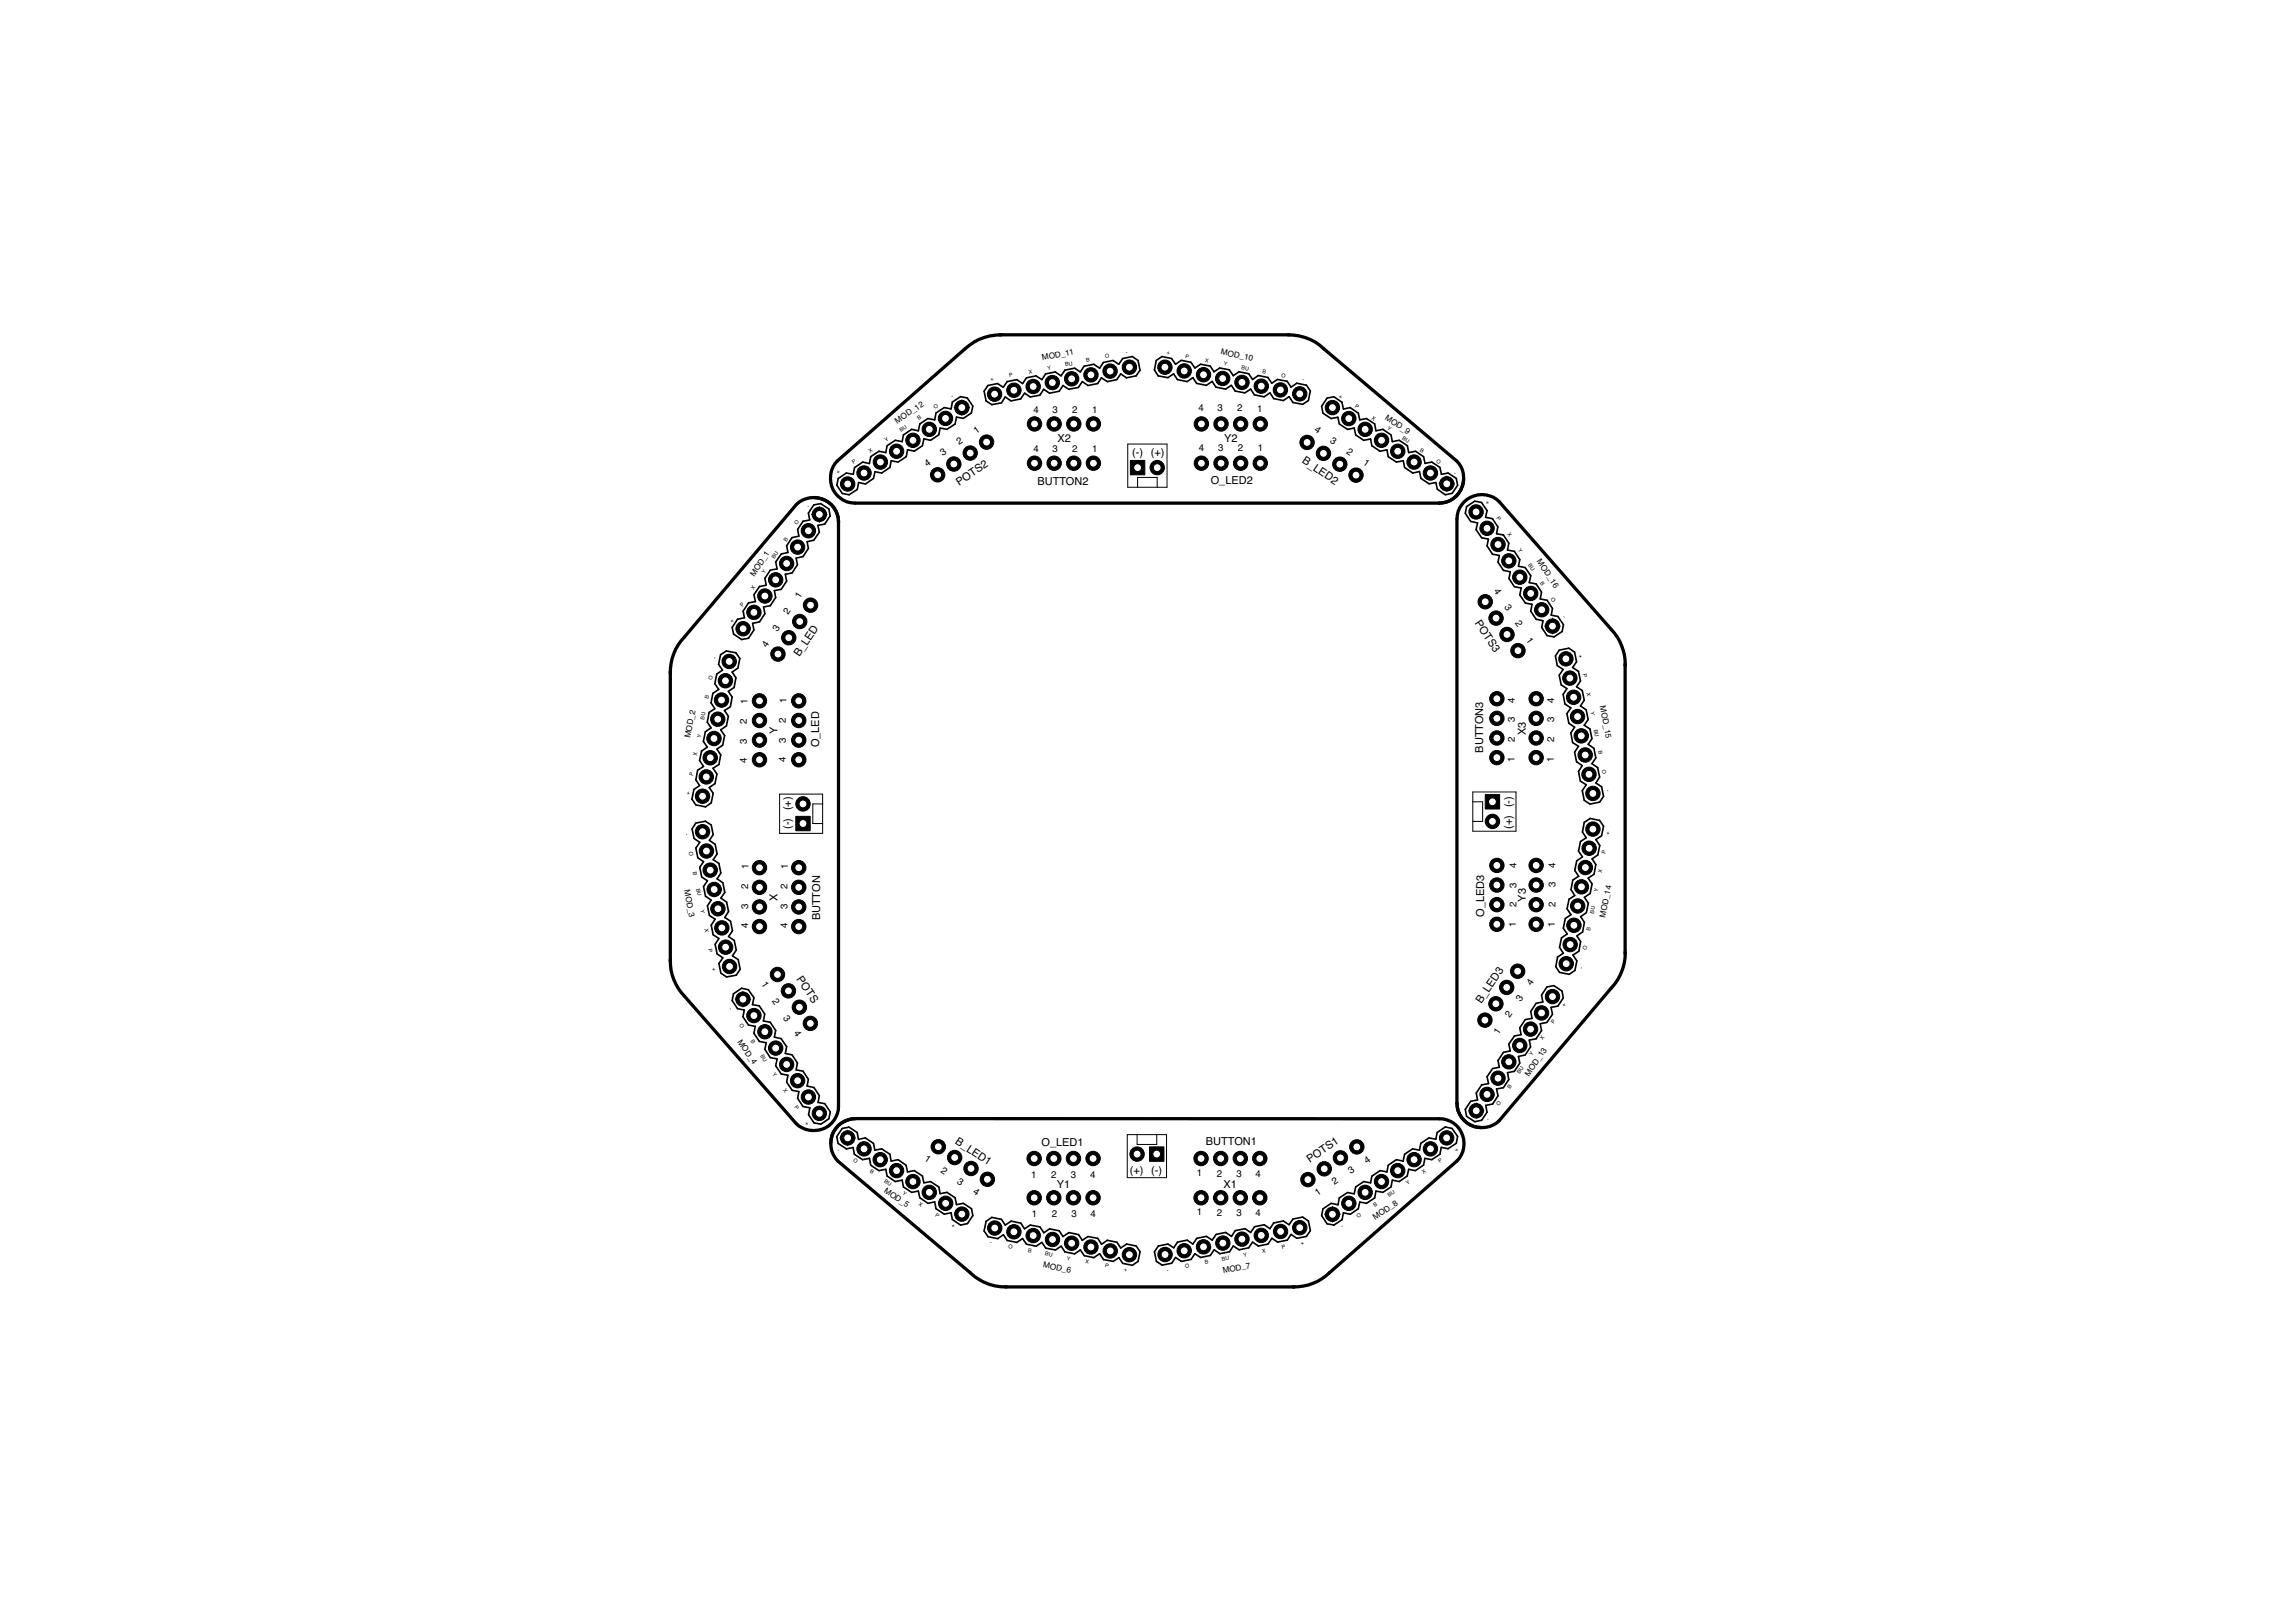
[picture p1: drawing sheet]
<svg xmlns="http://www.w3.org/2000/svg" width="297mm" height="210mm" viewBox="0 0 297 210" stroke-linecap="round" stroke-linejoin="round" font-family="sans-serif">
<defs><g id="words">
<g font-size="1.4">
<text x="136.8" y="57.2">X2</text>
<text x="146.5" y="59">(-)</text>
<text x="148.9" y="59">(+)</text>
<text x="158.4" y="57.2">Y2</text>
<text x="168.4" y="59.9" transform="rotate(34 168.4 59.9)">B_LED2</text>
<text x="124.1" y="62.8" transform="rotate(-34 124.1 62.8)">POTS2</text>
<text x="134.2" y="62.7">BUTTON2</text>
<text x="156.6" y="62.6">O_LED2</text>
<text x="190.8" y="80.7" transform="rotate(56 190.8 80.7)">POTS3</text>
<text x="103.5" y="85.1" transform="rotate(-56 103.5 85.1)">B_LED</text>
<text x="100.6" y="95" transform="rotate(-90 100.6 95)">Y</text>
<text x="197.4" y="95.1" transform="rotate(-90 197.4 95.1)">X3</text>
<text x="106" y="96.7" transform="rotate(-90 106 96.7)">O_LED</text>
<text x="191.9" y="97.4" transform="rotate(-90 191.9 97.4)">BUTTON3</text>
<text x="102.4" y="107.3" transform="rotate(-90 102.4 107.3)">(-)</text>
<text x="102.4" y="104.9" transform="rotate(-90 102.4 104.9)">(+)</text>
<text x="195.6" y="107.2" transform="rotate(-90 195.6 107.2)">(+)</text>
<text x="195.6" y="104.5" transform="rotate(-90 195.6 104.5)">(-)</text>
<text x="100.6" y="116.6" transform="rotate(-90 100.6 116.6)">X</text>
<text x="106.1" y="119.1" transform="rotate(-90 106.1 119.1)">BUTTON</text>
<text x="192" y="118.7" transform="rotate(-90 192 118.7)">O_LED3</text>
<text x="197.4" y="116.7" transform="rotate(-90 197.4 116.7)">Y3</text>
<text x="103" y="126.7" transform="rotate(56 103 126.7)">POTS</text>
<text x="191.7" y="129.9" transform="rotate(-56 191.7 129.9)">B_LED3</text>
<text x="123.5" y="147.9" transform="rotate(34 123.5 147.9)">B_LED1</text>
<text x="134.8" y="148.3">O_LED1</text>
<text x="156" y="148.2">BUTTON1</text>
<text x="136.7" y="153.7">Y1</text>
<text x="146.2" y="151.9">(+)</text>
<text x="148.9" y="151.9">(-)</text>
<text x="158.3" y="153.7">X1</text>
<text x="169.4" y="150.5" transform="rotate(-34 169.4 150.5)">POTS1</text>
</g>
<g font-size="1.2">
<text x="133.7" y="53.4">4</text>
<text x="136.2" y="53.4">3</text>
<text x="138.7" y="53.4">2</text>
<text x="141.3" y="53.5">1</text>
<text x="155" y="53.3">4</text>
<text x="157.5" y="53.3">3</text>
<text x="160" y="53.3">2</text>
<text x="162.7" y="53.3">1</text>
<text x="122" y="59" transform="rotate(-34 122 59)">3</text>
<text x="124.1" y="57.6" transform="rotate(-34 124.1 57.6)">2</text>
<text x="126.3" y="56.2" transform="rotate(-34 126.3 56.2)">1</text>
<text x="133.7" y="58.5">4</text>
<text x="136.2" y="58.5">3</text>
<text x="138.7" y="58.5">2</text>
<text x="141.3" y="58.6">1</text>
<text x="155.1" y="58.3">4</text>
<text x="157.6" y="58.3">3</text>
<text x="160.1" y="58.3">2</text>
<text x="162.7" y="58.4">1</text>
<text x="170" y="55.8" transform="rotate(34 170 55.8)">4</text>
<text x="172" y="57.2" transform="rotate(34 172 57.2)">3</text>
<text x="174.1" y="58.6" transform="rotate(34 174.1 58.6)">2</text>
<text x="119.9" y="60.4" transform="rotate(-34 119.9 60.4)">4</text>
<text x="176.3" y="60.1" transform="rotate(34 176.3 60.1)">1</text>
<text x="103.5" y="77.5" transform="rotate(-56 103.5 77.5)">1</text>
<text x="193.2" y="76.5" transform="rotate(56 193.2 76.5)">4</text>
<text x="99.2" y="83.8" transform="rotate(-56 99.2 83.8)">4</text>
<text x="100.6" y="81.7" transform="rotate(-56 100.6 81.7)">3</text>
<text x="102" y="79.6" transform="rotate(-56 102 79.6)">2</text>
<text x="194.6" y="78.6" transform="rotate(56 194.6 78.6)">3</text>
<text x="196" y="80.7" transform="rotate(56 196 80.7)">2</text>
<text x="197.4" y="82.9" transform="rotate(56 197.4 82.9)">1</text>
<text x="96.6" y="93.7" transform="rotate(-90 96.6 93.7)">2</text>
<text x="96.7" y="91.1" transform="rotate(-90 96.7 91.1)">1</text>
<text x="101.7" y="93.6" transform="rotate(-90 101.7 93.6)">2</text>
<text x="101.7" y="91" transform="rotate(-90 101.7 91)">1</text>
<text x="196" y="96" transform="rotate(-90 196 96)">2</text>
<text x="196" y="93.4" transform="rotate(-90 196 93.4)">3</text>
<text x="196" y="91" transform="rotate(-90 196 91)">4</text>
<text x="201.1" y="96" transform="rotate(-90 201.1 96)">2</text>
<text x="201.1" y="93.4" transform="rotate(-90 201.1 93.4)">3</text>
<text x="201.1" y="91" transform="rotate(-90 201.1 91)">4</text>
<text x="96.6" y="98.7" transform="rotate(-90 96.6 98.7)">4</text>
<text x="96.6" y="96.2" transform="rotate(-90 96.6 96.2)">3</text>
<text x="101.7" y="98.6" transform="rotate(-90 101.7 98.6)">4</text>
<text x="101.7" y="96.2" transform="rotate(-90 101.7 96.2)">3</text>
<text x="195.9" y="98.6" transform="rotate(-90 195.9 98.6)">1</text>
<text x="201" y="98.6" transform="rotate(-90 201 98.6)">1</text>
<text x="96.9" y="112.4" transform="rotate(-90 96.9 112.4)">1</text>
<text x="101.9" y="112.4" transform="rotate(-90 101.9 112.4)">1</text>
<text x="196.2" y="112.4" transform="rotate(-90 196.2 112.4)">4</text>
<text x="201.2" y="112.3" transform="rotate(-90 201.2 112.3)">4</text>
<text x="96.8" y="117.6" transform="rotate(-90 96.8 117.6)">3</text>
<text x="96.8" y="115" transform="rotate(-90 96.8 115)">2</text>
<text x="101.9" y="117.6" transform="rotate(-90 101.9 117.6)">3</text>
<text x="101.9" y="115" transform="rotate(-90 101.9 115)">2</text>
<text x="196.2" y="117.4" transform="rotate(-90 196.2 117.4)">2</text>
<text x="196.2" y="114.9" transform="rotate(-90 196.2 114.9)">3</text>
<text x="201.2" y="119.9" transform="rotate(-90 201.2 119.9)">1</text>
<text x="201.2" y="117.3" transform="rotate(-90 201.2 117.3)">2</text>
<text x="201.2" y="114.8" transform="rotate(-90 201.2 114.8)">3</text>
<text x="96.8" y="120.1" transform="rotate(-90 96.8 120.1)">4</text>
<text x="101.9" y="120.1" transform="rotate(-90 101.9 120.1)">4</text>
<text x="196.1" y="120" transform="rotate(-90 196.1 120)">1</text>
<text x="98.5" y="127.4" transform="rotate(56 98.5 127.4)">1</text>
<text x="99.9" y="129.6" transform="rotate(56 99.9 129.6)">2</text>
<text x="101.3" y="131.7" transform="rotate(56 101.3 131.7)">3</text>
<text x="195.3" y="131.8" transform="rotate(-56 195.3 131.8)">2</text>
<text x="196.8" y="129.7" transform="rotate(-56 196.8 129.7)">3</text>
<text x="198.1" y="127.6" transform="rotate(-56 198.1 127.6)">4</text>
<text x="102.6" y="133.7" transform="rotate(56 102.6 133.7)">4</text>
<text x="193.8" y="133.9" transform="rotate(-56 193.8 133.9)">1</text>
<text x="119.5" y="150.1" transform="rotate(34 119.5 150.1)">1</text>
<text x="121.6" y="151.6" transform="rotate(34 121.6 151.6)">2</text>
<text x="123.7" y="153" transform="rotate(34 123.7 153)">3</text>
<text x="125.8" y="154.4" transform="rotate(34 125.8 154.4)">4</text>
<text x="133.4" y="152.4">1</text>
<text x="136" y="152.5">2</text>
<text x="138.5" y="152.5">3</text>
<text x="141" y="152.5">4</text>
<text x="154.8" y="152.2">1</text>
<text x="157.4" y="152.3">2</text>
<text x="160" y="152.3">3</text>
<text x="162.4" y="152.3">4</text>
<text x="170.5" y="154.8" transform="rotate(-34 170.5 154.8)">1</text>
<text x="172.7" y="153.4" transform="rotate(-34 172.7 153.4)">2</text>
<text x="174.8" y="152" transform="rotate(-34 174.8 152)">3</text>
<text x="176.8" y="150.6" transform="rotate(-34 176.8 150.6)">4</text>
<text x="133.5" y="157.5">1</text>
<text x="136.1" y="157.5">2</text>
<text x="138.6" y="157.5">3</text>
<text x="141.1" y="157.5">4</text>
<text x="154.8" y="157.3">1</text>
<text x="157.4" y="157.4">2</text>
<text x="160" y="157.4">3</text>
<text x="162.4" y="157.4">4</text>
</g>
<g font-size="1.1">
<text x="134.9" y="46.6" transform="rotate(-11 134.9 46.6)">MOD_11</text>
<text x="157.9" y="45.8" transform="rotate(11 157.9 45.8)">MOD_10</text>
<text x="116.1" y="54.8" transform="rotate(-34 116.1 54.8)">MOD_12</text>
<text x="179.1" y="54.2" transform="rotate(34 179.1 54.2)">MOD_9</text>
<text x="97.6" y="74.6" transform="rotate(-56 97.6 74.6)">MOD_1</text>
<text x="198.8" y="72.7" transform="rotate(56 198.8 72.7)">MOD_16</text>
<text x="89.3" y="95.6" transform="rotate(-79 89.3 95.6)">MOD_2</text>
<text x="207" y="91.4" transform="rotate(79 207 91.4)">MOD_15</text>
<text x="88.5" y="115.2" transform="rotate(79 88.5 115.2)">MOD_3</text>
<text x="207.7" y="118.8" transform="rotate(-79 207.7 118.8)">MOD_14</text>
<text x="95.4" y="134.8" transform="rotate(56 95.4 134.8)">MOD_4</text>
<text x="197.8" y="139.4" transform="rotate(-56 197.8 139.4)">MOD_13</text>
<text x="114.3" y="154.3" transform="rotate(34 114.3 154.3)">MOD_5</text>
<text x="177.9" y="157.9" transform="rotate(-34 177.9 157.9)">MOD_8</text>
<text x="134.9" y="164" transform="rotate(11 134.9 164)">MOD_6</text>
<text x="158.3" y="164.8" transform="rotate(-11 158.3 164.8)">MOD_7</text>
</g>
<g font-size=".7">
<text x="135.6" y="47.8" transform="rotate(-11 135.6 47.8)">Y</text>
<text x="137.9" y="47.4" transform="rotate(-11 137.9 47.4)">BU</text>
<text x="140.6" y="46.9" transform="rotate(-11 140.6 46.9)">B</text>
<text x="143" y="46.4" transform="rotate(-11 143 46.4)">O</text>
<text x="145.7" y="45.8" transform="rotate(-11 145.7 45.8)">-</text>
<text x="150.9" y="45.8" transform="rotate(11 150.9 45.8)">+</text>
<text x="153.3" y="46.3" transform="rotate(11 153.3 46.3)">P</text>
<text x="155.9" y="46.8" transform="rotate(11 155.9 46.8)">X</text>
<text x="158.3" y="47.3" transform="rotate(11 158.3 47.3)">Y</text>
<text x="160.6" y="47.7" transform="rotate(11 160.6 47.7)">BU</text>
<text x="121" y="53" transform="rotate(-34 121 53)">O</text>
<text x="123.2" y="51.5" transform="rotate(-34 123.2 51.5)">-</text>
<text x="128.2" y="49.3" transform="rotate(-11 128.2 49.3)">+</text>
<text x="130.6" y="48.8" transform="rotate(-11 130.6 48.8)">P</text>
<text x="133.1" y="48.3" transform="rotate(-11 133.1 48.3)">X</text>
<text x="163.3" y="48.3" transform="rotate(11 163.3 48.3)">B</text>
<text x="165.8" y="48.7" transform="rotate(11 165.8 48.7)">O</text>
<text x="168.5" y="49.3" transform="rotate(11 168.5 49.3)">-</text>
<text x="173.2" y="51.4" transform="rotate(34 173.2 51.4)">+</text>
<text x="175.2" y="52.7" transform="rotate(34 175.2 52.7)">P</text>
<text x="112.6" y="58.6" transform="rotate(-34 112.6 58.6)">X</text>
<text x="114.7" y="57.2" transform="rotate(-34 114.7 57.2)">Y</text>
<text x="116.6" y="55.9" transform="rotate(-34 116.6 55.9)">BU</text>
<text x="118.9" y="54.4" transform="rotate(-34 118.9 54.4)">B</text>
<text x="177.4" y="54.2" transform="rotate(34 177.4 54.2)">X</text>
<text x="179.4" y="55.5" transform="rotate(34 179.4 55.5)">Y</text>
<text x="181.4" y="56.8" transform="rotate(34 181.4 56.8)">BU</text>
<text x="183.7" y="58.4" transform="rotate(34 183.7 58.4)">B</text>
<text x="185.8" y="59.8" transform="rotate(34 185.8 59.8)">O</text>
<text x="104.7" y="65.7" transform="rotate(-56 104.7 65.7)">-</text>
<text x="108.4" y="61.4" transform="rotate(-34 108.4 61.4)">+</text>
<text x="110.4" y="60" transform="rotate(-34 110.4 60)">P</text>
<text x="188" y="61.3" transform="rotate(34 188 61.3)">-</text>
<text x="192.2" y="65" transform="rotate(56 192.2 65)">+</text>
<text x="101.7" y="70.1" transform="rotate(-56 101.7 70.1)">B</text>
<text x="103.1" y="68" transform="rotate(-56 103.1 68)">O</text>
<text x="193.6" y="67" transform="rotate(56 193.6 67)">P</text>
<text x="195" y="69.2" transform="rotate(56 195 69.2)">X</text>
<text x="196.4" y="71.2" transform="rotate(56 196.4 71.2)">Y</text>
<text x="97.5" y="76.4" transform="rotate(-56 97.5 76.4)">X</text>
<text x="98.9" y="74.3" transform="rotate(-56 98.9 74.3)">Y</text>
<text x="100.2" y="72.4" transform="rotate(-56 100.2 72.4)">BU</text>
<text x="197.7" y="73.2" transform="rotate(56 197.7 73.2)">BU</text>
<text x="199.2" y="75.5" transform="rotate(56 199.2 75.5)">B</text>
<text x="200.6" y="77.5" transform="rotate(56 200.6 77.5)">O</text>
<text x="94.8" y="80.6" transform="rotate(-56 94.8 80.6)">+</text>
<text x="96.1" y="78.5" transform="rotate(-56 96.1 78.5)">P</text>
<text x="202.1" y="79.8" transform="rotate(56 202.1 79.8)">-</text>
<text x="92.1" y="88" transform="rotate(-79 92.1 88)">O</text>
<text x="92.7" y="85.3" transform="rotate(-79 92.7 85.3)">-</text>
<text x="204.3" y="84.8" transform="rotate(79 204.3 84.8)">+</text>
<text x="204.8" y="87.2" transform="rotate(79 204.8 87.2)">P</text>
<text x="205.3" y="89.7" transform="rotate(79 205.3 89.7)">X</text>
<text x="90.7" y="95.4" transform="rotate(-79 90.7 95.4)">Y</text>
<text x="91.1" y="93.2" transform="rotate(-79 91.1 93.2)">BU</text>
<text x="91.6" y="90.5" transform="rotate(-79 91.6 90.5)">B</text>
<text x="205.7" y="92.1" transform="rotate(79 205.7 92.1)">Y</text>
<text x="206.2" y="94.4" transform="rotate(79 206.2 94.4)">BU</text>
<text x="89.7" y="100.4" transform="rotate(-79 89.7 100.4)">P</text>
<text x="90.2" y="97.9" transform="rotate(-79 90.2 97.9)">X</text>
<text x="206.7" y="97.1" transform="rotate(79 206.7 97.1)">B</text>
<text x="207.2" y="99.6" transform="rotate(79 207.2 99.6)">O</text>
<text x="88.7" y="107.9" transform="rotate(79 88.7 107.9)">-</text>
<text x="89.2" y="102.8" transform="rotate(-79 89.2 102.8)">+</text>
<text x="207.8" y="102.3" transform="rotate(79 207.8 102.3)">-</text>
<text x="89.1" y="110.3" transform="rotate(79 89.1 110.3)">O</text>
<text x="89.6" y="112.8" transform="rotate(79 89.6 112.8)">B</text>
<text x="207.2" y="113" transform="rotate(-79 207.2 113)">X</text>
<text x="207.7" y="110.5" transform="rotate(-79 207.7 110.5)">P</text>
<text x="208.2" y="108" transform="rotate(-79 208.2 108)">+</text>
<text x="90.1" y="115" transform="rotate(79 90.1 115)">BU</text>
<text x="90.6" y="117.8" transform="rotate(79 90.6 117.8)">Y</text>
<text x="206.2" y="118.2" transform="rotate(-79 206.2 118.2)">BU</text>
<text x="206.7" y="115.4" transform="rotate(-79 206.7 115.4)">Y</text>
<text x="91.1" y="120.3" transform="rotate(79 91.1 120.3)">X</text>
<text x="91.6" y="122.8" transform="rotate(79 91.6 122.8)">P</text>
<text x="92.1" y="125.3" transform="rotate(79 92.1 125.3)">+</text>
<text x="204.8" y="125.4" transform="rotate(-79 204.8 125.4)">-</text>
<text x="205.2" y="123" transform="rotate(-79 205.2 123)">O</text>
<text x="205.7" y="120.4" transform="rotate(-79 205.7 120.4)">B</text>
<text x="94.3" y="130.6" transform="rotate(56 94.3 130.6)">-</text>
<text x="202.4" y="130.4" transform="rotate(-56 202.4 130.4)">+</text>
<text x="95.6" y="132.6" transform="rotate(56 95.6 132.6)">O</text>
<text x="97.1" y="134.8" transform="rotate(56 97.1 134.8)">B</text>
<text x="98.3" y="136.6" transform="rotate(56 98.3 136.6)">BU</text>
<text x="198.2" y="136.7" transform="rotate(-56 198.2 136.7)">Y</text>
<text x="199.6" y="134.6" transform="rotate(-56 199.6 134.6)">X</text>
<text x="201" y="132.5" transform="rotate(-56 201 132.5)">P</text>
<text x="99.9" y="139" transform="rotate(56 99.9 139)">Y</text>
<text x="101.3" y="141.1" transform="rotate(56 101.3 141.1)">X</text>
<text x="102.7" y="143.2" transform="rotate(56 102.7 143.2)">P</text>
<text x="194" y="143.1" transform="rotate(-56 194 143.1)">O</text>
<text x="195.4" y="140.9" transform="rotate(-56 195.4 140.9)">B</text>
<text x="196.6" y="139" transform="rotate(-56 196.6 139)">BU</text>
<text x="104.1" y="145.3" transform="rotate(56 104.1 145.3)">+</text>
<text x="108.3" y="148.9" transform="rotate(34 108.3 148.9)">-</text>
<text x="188.4" y="149.1" transform="rotate(-34 188.4 149.1)">+</text>
<text x="192.6" y="145.1" transform="rotate(-56 192.6 145.1)">-</text>
<text x="110.3" y="150.2" transform="rotate(34 110.3 150.2)">O</text>
<text x="112.5" y="151.7" transform="rotate(34 112.5 151.7)">B</text>
<text x="114.4" y="152.9" transform="rotate(34 114.4 152.9)">BU</text>
<text x="116.7" y="154.5" transform="rotate(34 116.7 154.5)">Y</text>
<text x="118.8" y="155.9" transform="rotate(34 118.8 155.9)">X</text>
<text x="179.7" y="154.9" transform="rotate(-34 179.7 154.9)">BU</text>
<text x="182.1" y="153.3" transform="rotate(-34 182.1 153.3)">Y</text>
<text x="184.1" y="152" transform="rotate(-34 184.1 152)">X</text>
<text x="186.3" y="150.5" transform="rotate(-34 186.3 150.5)">P</text>
<text x="120.9" y="157.3" transform="rotate(34 120.9 157.3)">P</text>
<text x="123" y="158.7" transform="rotate(34 123 158.7)">+</text>
<text x="128.1" y="161" transform="rotate(11 128.1 161)">-</text>
<text x="130.4" y="161.5" transform="rotate(11 130.4 161.5)">O</text>
<text x="165.9" y="161.6" transform="rotate(-11 165.9 161.6)">P</text>
<text x="168.3" y="161.1" transform="rotate(-11 168.3 161.1)">+</text>
<text x="173.7" y="159" transform="rotate(-34 173.7 159)">-</text>
<text x="175.7" y="157.6" transform="rotate(-34 175.7 157.6)">O</text>
<text x="177.9" y="156.2" transform="rotate(-34 177.9 156.2)">B</text>
<text x="133" y="162" transform="rotate(11 133 162)">B</text>
<text x="135.2" y="162.5" transform="rotate(11 135.2 162.5)">BU</text>
<text x="138" y="163" transform="rotate(11 138 163)">Y</text>
<text x="140.4" y="163.5" transform="rotate(11 140.4 163.5)">X</text>
<text x="142.9" y="164" transform="rotate(11 142.9 164)">P</text>
<text x="145.4" y="164.5" transform="rotate(11 145.4 164.5)">+</text>
<text x="151" y="164.6" transform="rotate(-11 151 164.6)">-</text>
<text x="153.4" y="164.1" transform="rotate(-11 153.4 164.1)">O</text>
<text x="155.9" y="163.6" transform="rotate(-11 155.9 163.6)">B</text>
<text x="158.1" y="163.2" transform="rotate(-11 158.1 163.2)">BU</text>
<text x="160.9" y="162.6" transform="rotate(-11 160.9 162.6)">Y</text>
<text x="163.3" y="162.1" transform="rotate(-11 163.3 162.1)">X</text>
</g>
</g></defs>
<g fill="none" stroke="#000" stroke-width=".21">
<path d="M127.8 49.9l1.3-.3 .7 .5 .5-.7 1.3-.3 .7 .5 .5-.7 1.2-.3 .8 .5 .5-.7 1.2-.3 .8 .5 .5-.7 1.2-.3 .8 .5 .5-.7 1.2-.3 .8 .5 .4-.7 1.3-.2 .7 .4 .5-.7 1.3-.3 .7 .6 .3 1.2-.5 .7-1.3 .3-.7-.5-.5 .7-1.2 .3-.8-.5-.5 .7-1.2 .3-.8-.5-.5 .7-1.2 .3-.8-.5-.5 .7-1.2 .3-.8-.5-.5 .7-1.2 .3-.8-.5-.5 .7-1.2 .3-.8-.5-.4 .7-1.3 .3-.7-.5-.3-1.3zM149.6 46.7l.7-.6 1.3 .3 .5 .7 .7-.5 1.3 .3 .5 .7 .7-.5 1.3 .3 .5 .7 .7-.5 1.2 .3 .6 .7 .7-.5 1.2 .3 .6 .7 .7-.5 1.2 .3 .5 .7 .8-.5 1.2 .2 .5 .8 .8-.5 1.2 .2 .5 .8-.2 1.2-.8 .5-1.2-.2-.5-.8-.8 .5-1.2-.2-.5-.8-.8 .6-1.2-.3-.5-.7-.7 .4-1.3-.2-.5-.7-.7 .5-1.3-.3-.5-.7-.7 .5-1.3-.3-.5-.7-.7 .5-1.3-.3-.5-.7-.7 .5-1.3-.3-.4-.7zM171.7 51.5l.9-.1 1 .6 .2 .9 .9-.2 1 .8 .2 .8 .9-.1 1 .7 .2 .9 .9-.2 1.1 .7 .1 .8 .9-.1 1.1 .7 .1 .9 .9-.2 1.1 .7 .2 .9 .8-.2 1.1 .7 .2 .9 .8-.2 1.1 .7 .2 .9-.7 1-.9 .2-1.1-.7-.1-.9-.9 .2-1.1-.7-.2-.9-.8 .2-1.1-.7-.2-.9-.8 .2-1.1-.7-.2-.9-.9 .2-1-.7-.2-.9-.9 .2-1-.7-.2-.9-.9 .2-1-.7-.2-.9-.9 .2-1-.7-.2-.9zM105.3 65.3l.9-.1 1 .7 .2 .9-.7 1-.9 .2 .2 .9-.7 1-.9 .2 .2 .9-.7 1-.9 .2 .2 .9-.7 1-.9 .2 .2 .9-.7 1.1-.9 .1 .2 .9-.7 1.1-.9 .1 .2 .9-.7 1.1-.9 .2 .1 .8-.7 1.1-.9 .2-1-.7-.2-.9 .7-1.1 .9-.2-.2-.8 .7-1.1 .9-.1-.2-.9 .8-1.1 .8-.2-.1-.9 .7-1 .8-.2-.1-.9 .7-1 .8-.2-.1-.9 .7-1 .9-.2-.2-.9 .7-1 .9-.2-.2-.9zM108.4 61.9l1.1-.7 .9 .2 .2-.9 1-.7 .9 .2 .1-.9 1.1-.7 .9 .2 .2-.9 1-.7 .9 .1 .2-.8 1-.7 .9 .2 .2-.9 1-.7 .9 .1 .2-.9 1.1-.7 .8 .2 .2-.9 1.1-.7 .8 .2 .8 1.1-.2 .8-1.1 .7-.9-.1-.1 .9-1.1 .7-.9-.2-.1 .9-1.1 .7-.9-.2-.2 .9-1 .7-.9-.2-.2 .9-1 .7-.9-.2-.2 .9-1 .7-.9-.2-.2 .9-1 .7-.9-.2-.2 .9-1 .7-.9-.1-.7-1.1zM189.7 65.6l1.1-.7 .9 .1 .7 1.1-.2 .9 .9 .1 .7 1.1-.2 .9 .9 .1 .7 1.1-.2 .9 .9 .2 .7 1-.2 .9 .9 .1 .7 1.1-.2 .9 .9 .2 .7 1-.1 .9 .9 .2 .7 1-.2 .9 .8 .2 .8 1-.2 .9-1.1 .7-.8-.1-.7-1.1 .1-.9-.9-.2-.7-1 .2-.9-.9-.2-.7-1 .2-.9-.9-.2-.7-1 .2-.9-.9-.2-.7-1.1 .2-.8-.9-.2-.7-1 .2-.9-.9-.2-.7-1.1 .2-.8-.9-.2-.7-1.1zM93.2 84.7l.8-.5 1.2 .3 .5 .7-.2 1.3-.8 .5 .5 .7-.2 1.3-.8 .5 .5 .7-.2 1.3-.8 .4 .5 .8-.2 1.2-.8 .5 .5 .8-.2 1.2-.7 .5 .4 .8-.2 1.2-.8 .5 .6 .8-.3 1.2-.7 .5 .5 .8-.3 1.2-.7 .5-1.3-.2-.5-.8 .3-1.2 .7-.5-.5-.8 .3-1.2 .7-.5-.5-.8 .3-1.2 .7-.5-.5-.8 .2-1.2 .8-.5-.5-.7 .2-1.3 .8-.5-.5-.7 .2-1.3 .8-.5-.5-.7 .2-1.3 .8-.5-.5-.7zM201.7 84.1l1.3-.2 .7 .5 .3 1.2-.5 .8 .7 .5 .3 1.2-.5 .8 .7 .5 .3 1.2-.5 .8 .7 .5 .3 1.2-.5 .8 .7 .4 .3 1.3-.5 .7 .7 .5 .3 1.3-.5 .7 .7 .5 .2 1.3-.4 .7 .7 .5 .3 1.3-.6 .7-1.2 .3-.7-.5-.3-1.3 .5-.7-.8-.5-.2-1.3 .5-.7-.7-.5-.3-1.3 .5-.7-.7-.5-.3-1.3 .5-.7-.7-.5-.3-1.2 .5-.8-.7-.5-.3-1.2 .5-.8-.7-.5-.3-1.2 .5-.8-.7-.5-.3-1.2zM90 106.5l1.3-.2 .7 .5 .3 1.2-.5 .8 .7 .5 .3 1.2-.5 .8 .7 .4 .3 1.3-.5 .7 .7 .5 .3 1.3-.5 .7 .7 .5 .3 1.3-.5 .7 .7 .5 .3 1.3-.5 .7 .7 .5 .2 1.3-.4 .7 .7 .5 .3 1.2-.6 .8-1.2 .2-.7-.5-.3-1.2 .5-.7-.7-.6-.3-1.2 .5-.7-.7-.5-.3-1.3 .5-.7-.7-.5-.3-1.3 .5-.7-.7-.5-.3-1.3 .5-.7-.7-.5-.3-1.3 .5-.7-.7-.5-.3-1.3 .5-.7-.7-.5-.3-1.2zM205 106.4l.7-.5 1.2 .3 .6 .7-.3 1.3-.7 .4 .5 .8-.3 1.2-.7 .5 .5 .8-.3 1.2-.7 .5 .5 .8-.3 1.2-.7 .5 .5 .8-.3 1.2-.7 .5 .5 .8-.3 1.2-.7 .5 .5 .8-.2 1.2-.8 .5 .5 .8-.2 1.2-.8 .5-1.2-.3-.5-.7 .2-1.3 .7-.4-.4-.8 .2-1.2 .8-.5-.6-.8 .3-1.2 .7-.5-.5-.8 .3-1.2 .7-.5-.5-.8 .3-1.2 .7-.5-.5-.8 .3-1.2 .7-.5-.5-.7 .3-1.3 .7-.5-.5-.7zM94.9 128.6l1-.7 .9 .2 .7 1-.2 .9 .9 .2 .7 1-.1 .9 .9 .2 .7 1-.2 .9 .8 .2 .8 1-.2 .9 .9 .2 .7 1.1-.2 .9 .9 .1 .7 1.1-.2 .8 .9 .2 .7 1.1-.2 .9 .9 .1 .7 1.1-.2 .9-1 .7-.9-.2-.7-1 .2-.9-.9-.2-.7-1.1 .2-.8-.9-.2-.7-1.1 .1-.9-.8-.1-.7-1.1 .1-.9-.8-.1-.7-1.1 .1-.9-.9-.1-.7-1.1 .2-.9-.9-.1-.7-1.1 .2-.9-.9-.2-.7-1zM200.1 127.7l.9-.1 1.1 .6 .1 .9-.7 1.1-.8 .2 .2 .9-.8 1-.8 .2 .1 .9-.7 1-.9 .2 .2 .9-.7 1-.9 .2 .2 .9-.7 1-.9 .2 .2 .9-.7 1.1-.9 .1 .2 .9-.7 1.1-.9 .1 .2 .9-.7 1.1-.9 .2-1.1-.7-.1-.9 .7-1.1 .9-.2-.2-.8 .7-1.1 .9-.2-.2-.9 .7-1 .9-.2-.2-.9 .7-1 .9-.2-.2-.9 .7-1 .9-.2-.2-.9 .7-1 .9-.2-.2-.9 .7-1.1 .9-.1-.2-.9z"/>
<path d="M109 146l.8-.1 1.1 .7 .2 .8 .9-.1 1 .7 .2 .8 .9-.1 1 .7 .2 .9 .9-.2 1 .7 .2 .9 .9-.2 1 .7 .2 .9 .9-.2 1.1 .7 .1 .9 .9-.2 1.1 .7 .1 .9 .9-.2 1.1 .7 .2 .9-.7 1-.9 .2-1.1-.7-.2-.8-.8 .1-1.1-.7-.2-.9-.8 .2-1.1-.7-.2-.9-.9 .2-1-.7-.2-.9-.9 .2-1-.7-.2-.9-.9 .2-1.1-.7-.1-.9-.9 .2-1.1-.7-.1-.9-.9 .2-1.1-.7-.2-.9zM127.6 158.1l.7-.6 1.3 .3 .4 .7 .8-.5 1.3 .3 .4 .7 .8-.5 1.2 .3 .5 .7 .8-.5 1.2 .3 .5 .7 .8-.5 1.2 .3 .5 .7 .8-.5 1.2 .3 .5 .7 .8-.5 1.2 .3 .5 .7 .8-.5 1.2 .2 .5 .8-.3 1.2-.7 .5-1.3-.2-.4-.7-.8 .4-1.2-.2-.5-.8-.8 .6-1.2-.3-.5-.7-.8 .5-1.2-.3-.5-.7-.8 .5-1.2-.3-.5-.7-.8 .5-1.2-.3-.5-.7-.7 .5-1.3-.3-.5-.7-.7 .5-1.3-.3-.5-.7zM171.2 156.4l1-.7 .9 .2 .2-.9 1-.7 .9 .2 .2-.9 1-.7 .9 .2 .2-.9 1-.7 .9 .2 .2-.9 1.1-.7 .8 .2 .2-.9 1.1-.7 .8 .1 .2-.8 1.1-.7 .9 .1 .1-.8 1.1-.8 .9 .2 .7 1.1-.2 .9-1.1 .7-.8-.2-.2 .9-1.1 .7-.9-.2-.1 .9-1.1 .7-.9-.2-.1 .9-1.1 .7-.9-.2-.1 .9-1.1 .7-.9-.2-.2 .9-1 .7-.9-.1-.2 .8-1 .7-.9-.1-.2 .8-1 .7-.9-.1-.7-1.1zM149.9 161.2l1.2-.2 .7 .5 .5-.8 1.3-.2 .7 .5 .5-.7 1.3-.3 .7 .5 .5-.8 1.3-.2 .7 .5 .5-.7 1.3-.3 .7 .5 .5-.8 1.3-.2 .7 .5 .5-.7 1.2-.3 .8 .5 .5-.7 1.2-.3 .8 .5 .2 1.3-.5 .7-1.2 .3-.8-.6-.5 .8-1.2 .2-.8-.4-.5 .7-1.2 .2-.7-.5-.6 .8-1.2 .2-.7-.5-.5 .8-1.3 .2-.7-.5-.5 .8-1.3 .2-.7-.5-.5 .8-1.3 .2-.7-.5-.5 .8-1.3 .2-.7-.5-.2-1.2z"/>
</g>
<g fill="none" stroke="#000" stroke-width=".13">
<path d="M123.4 52.7h2.1M124.4 51.7v2.1M126.9 57.2h1.5M127.6 56.5v1.5M141 59.9h.9M141.1 54.9h.7M141.5 54.5v.7M141.5 59.5v.9M145.3 47.5h1.6M145.9 57.5h5.1v5.6h-5.1zM146.1 46.7v1.6M147.2 60v1"/>
<path d="M162.6 59.9h.8M162.7 54.9h.7M163 54.5v.7M163 59.5v.8M167.4 51h1.5M168.1 50.2v1.5M104.1 78.3h1.5M104.9 77.6v1.4M105 66.6h2M106 65.6v2M146.7 60.5h1M147.2 63.1v-1.3h2.5v1.3"/>
<path d="M174.7 61.5h1.5M175.4 60.7v1.5M186.2 62.6h2M187.2 61.6v2M93.6 85.6h1.5M94.3 84.8v1.6M97.9 90.7h.7M98.3 90.3v.8M102.9 90.7h.8M103.3 90.3v.8M193.2 98h.9M193.7 97.6v.8"/>
<path d="M195.6 84.2h1.5M196.4 83.4v1.6M198.4 98h.7M198.7 97.7v.7M199.8 81h2.1M200.9 80v2M90.1 107.6h1.6M90.9 106.8v1.6M97.9 112.3h.7M98.3 111.9v.8M100.9 102.8h5.5v5h-5.5zM102.9 112.3h.8"/>
<path d="M103.3 111.9v.8M103.4 106.6h1M103.9 106v1.1M106.4 104h-1.2v2.6h1.2M190.5 102.5h5.6v5.1h-5.6zM190.5 103.8h1.3v2.5h-1.3M192.6 103.8h1M193.1 103.2v1.1M193.3 119.6h.8M193.7 119.2v.8M198.4 119.6h.7M198.7 119.3v.7"/>
<path d="M205.3 102.7h1.6M206.1 101.9v1.6M95.1 129.3h2M96.1 128.3v2M99.9 126.1h1.4M100.6 125.4v1.5M191.4 132h1.4M192.1 131.3v1.5M201.8 124.7h1.6M202.6 124v1.5M108.6 147.3h2.1M109.7 146.2v2.1"/>
<path d="M120.6 148.4h1.6M121.4 147.6v1.5M127.9 158.9h1.6M128.7 158.1v1.6M133.4 149.9h.8M133.4 155h.8M133.8 149.5v.8M133.8 154.6v.8M145.8 146.8h5.1v5.6h-5.1zM147.1 146.8v1.3h2.5v-1.3M149.1 149.4h1.1M149.6 148.8v1.1"/>
<path d="M155 149.9h.8M155 155h.7M155.4 149.5v.8M155.4 154.6v.8M168.4 152.7h1.6M169.2 151.9v1.5M171.4 157.1h2M172.4 156.1v2.1M190 143.7h2M191 142.7v2.1M149.9 162.3h1.6M150.7 161.6v1.5"/>
</g>
<g fill="#000" stroke="#000" stroke-width=".13">
<path d="M113.5 59.7l.5-.2 .2 .4-.4 .3zM115.7 58.3l.4-.3 .3 .5-.5 .2zM117.8 56.9l.4-.3 .3 .4-.5 .3zM119.9 55.5l.4-.3 .3 .4-.4 .3zM122 54.1l.4-.3 .3 .4-.4 .3zM123.1 60l.4-.3 .3 .4-.5 .3zM124.1 52.7l.4-.3 .3 .4-.4 .3zM125.2 58.5l.4-.2 .3 .4-.4 .3zM127.3 57.1l.4-.2 .3 .4-.4 .3zM128.4 50.8l.5-.1 .1 .5-.5 .1zM130.9 50.3l.5-.1 .1 .5-.5 .1zM133.4 49.8l.5-.1 .1 .5-.5 .1z"/>
<path d="M133.6 59.7h.5v.5h-.5zM133.6 54.6h.5v.5h-.5zM135.8 49.3l.6-.1v.5l-.4 .1zM136.1 59.7h.5v.5h-.5zM136.1 54.6h.5v.5h-.5zM138.3 48.8l.5-.1 .1 .5-.4 .1zM138.7 59.7h.5v.5h-.5zM138.7 54.6h.5v.5h-.5zM140.8 48.3l.5-.1 .1 .5-.5 .1zM141.2 59.7h.5v.5h-.5zM141.2 54.6h.5v.5h-.5zM143.3 47.8l.5-.1 .1 .5-.5 .1z"/>
<path d="M145.8 47.3l.5-.1 .1 .5-.5 .1zM150.5 47.2l.5 .1-.1 .5-.5-.1zM153 47.7l.5 .1-.1 .5-.5-.1zM155.2 59.7h.5v.5h-.5zM155.2 54.6h.5v.5h-.5zM155.5 48.2l.5 .1-.1 .5-.5-.1zM157.7 59.7h.5v.5h-.5zM157.7 54.6h.5v.5h-.5zM158 48.7l.5 .1-.1 .5-.5-.1zM160.3 59.7h.5v.5h-.5zM160.3 54.6h.5v.5h-.5zM160.5 49.2l.5 .1-.1 .5-.5-.1z"/>
<path d="M162.8 59.7h.5v.5h-.5zM162.8 54.6h.5v.5h-.5zM163 49.7l.5 .1-.1 .5-.5-.1zM165.5 50.2l.4 .1v.5l-.5-.1zM167.9 50.7l.5 .1-.1 .5-.4-.1zM169 56.9l.5 .3-.3 .4-.5-.3zM171.2 58.3l.4 .3-.3 .4-.4-.3zM172.3 52.4l.4 .3-.2 .4-.5-.3zM173.2 59.7l.5 .3-.3 .4-.4-.2zM174.4 53.8l.5 .3-.3 .4-.5-.3zM176.5 55.2l.5 .3-.3 .4-.4-.3zM178.6 56.6l.5 .3-.3 .4-.4-.3z"/>
<path d="M180.8 58l.4 .3-.3 .4-.4-.2zM182.9 59.4l.4 .3-.3 .5-.4-.3zM97.5 78.9l.4 .3-.3 .4-.4-.3zM98.9 76.8l.4 .3-.3 .4-.4-.3zM100.3 74.7l.4 .3-.3 .4-.4-.3zM101.7 72.6l.4 .2-.3 .5-.4-.3zM103.1 70.4l.4 .3-.2 .5-.5-.3zM104.5 68.3l.4 .3-.3 .4-.4-.2zM104.8 78l.4 .2-.3 .5-.4-.3zM105.9 66.2l.4 .3-.2 .4-.5-.2zM109.3 62.5l.4-.2 .3 .4-.4 .3zM111.4 61.2l.4-.3 .3 .4-.4 .3z"/>
<path d="M120.9 61.4l.5-.3 .2 .4-.4 .3zM175.4 61.1l.4 .3-.3 .4-.4-.2zM185 60.9l.4 .2-.3 .5-.4-.3zM187.1 62.3l.4 .2-.3 .5-.4-.3zM190.6 66.2l.4-.3 .3 .4-.4 .3zM191.8 77.8l.4-.3 .3 .4-.4 .3zM192 68.3l.4-.3 .3 .4-.4 .3zM193.2 79.9l.4-.3 .3 .5-.4 .2zM193.4 70.4l.5-.3 .2 .4-.4 .3zM194.9 72.5l.4-.3 .3 .4-.5 .3zM196.3 74.6l.4-.3 .3 .5-.4 .2zM197.7 76.7l.4-.2 .3 .4-.4 .3z"/>
<path d="M199.1 78.8l.4-.3 .3 .5-.4 .3zM91.7 97.7l.5 .2-.1 .5-.5-.1zM92.2 95.3l.5 .1-.1 .5-.5-.1zM92.7 92.8l.5 .1-.1 .5-.5-.1zM93.2 90.3l.5 .1-.1 .5-.6-.1zM93.6 87.8l.5 .1-.1 .5-.4-.1zM94.1 85.3l.5 .1v.5l-.6-.1zM96.1 81l.4 .3-.3 .4-.4-.3zM98 98.1h.5v.5h-.5zM98 95.5h.5v.5h-.5zM98 93h.5v.5h-.5zM98 90.4h.5v.6h-.5z"/>
<path d="M100.6 84.3l.4 .3-.3 .4-.4-.3zM102 82.2l.4 .3-.3 .4-.4-.3zM103.1 98.1h.5v.5h-.5zM103.1 95.5h.5v.5h-.5zM103.1 93h.5v.5h-.5zM103.1 90.4h.5v.6h-.5zM103.4 80.1l.4 .2-.3 .5-.4-.3zM193.4 90.2h.5v.5h-.5zM193.4 92.7h.5v.5h-.5zM193.4 95.2h.5v.6h-.5zM193.4 97.8h.5v.5h-.5zM194.6 82l.4-.3 .3 .5-.4 .2z"/>
<path d="M196 84.1l.4-.2 .3 .4-.4 .3zM198.5 90.2h.5v.5h-.5zM198.5 92.7h.5v.5h-.5zM198.5 95.2h.5v.6h-.5zM198.5 97.8h.5v.5h-.5zM200.5 80.9l.4-.2 .3 .4-.4 .3zM202.3 85.1l.5-.1 .1 .4-.5 .2zM202.8 87.5h.5l.1 .4-.5 .2zM203.3 90l.5-.1 .1 .5-.5 .1zM203.8 92.5l.5-.1 .1 .5-.5 .1zM204.3 95l.5-.1 .1 .5-.5 .1zM204.8 97.5l.5-.1 .1 .5-.5 .1z"/>
<path d="M205.3 100l.5-.1 .1 .5-.5 .1zM90.7 102.7l.5 .1-.1 .5-.5-.1zM90.6 107.4l.5-.1 .1 .5-.5 .1zM91.2 100.2l.5 .2-.1 .4h-.5zM91.1 109.9l.5-.1 .1 .5-.5 .1zM91.6 112.4l.5-.1 .1 .5-.5 .1zM92.1 114.9l.5-.1 .1 .5-.5 .1zM92.6 117.4l.5-.1 .1 .5-.5 .1zM98 119.7h.5v.5h-.5zM98 117.1h.5v.5h-.5zM98 114.6h.5v.5h-.5zM98 112h.5v.5h-.5z"/>
<path d="M103.1 119.7h.5v.5h-.5zM103.1 117.1h.5v.5h-.5zM103.1 114.6h.5v.5h-.5zM103.1 112h.5v.5h-.5zM193.4 111.7h.5v.5h-.5zM193.4 114.3h.5v.5h-.5zM193.4 116.8h.5v.5h-.5zM193.4 119.4h.5v.5h-.5zM198.5 111.7h.5v.5h-.5zM198.5 114.3h.5v.5h-.5zM198.5 116.8h.5v.5h-.5zM198.5 119.4h.5v.5h-.5z"/>
<path d="M203.4 119.4l.5 .1-.1 .5-.5-.1zM203.9 116.9l.5 .2-.1 .4h-.5zM204.4 114.5l.5 .1-.1 .5-.5-.1zM204.9 112l.5 .1-.1 .5-.5-.1zM205.4 109.5l.5 .1-.1 .5-.5-.1zM205.8 102.5l.5-.1 .1 .5-.5 .1zM205.9 107l.5 .1-.1 .5-.5-.1zM93.1 119.9l.5-.1 .1 .5-.5 .1zM93.6 122.4l.5-.1 .1 .5-.5 .1zM94.1 124.9l.5-.1 .1 .5-.5 .1zM95.8 129.2l.4-.3 .3 .5-.4 .3zM97.2 131.3l.4-.2 .3 .4-.4 .3z"/>
<path d="M98.6 133.5l.4-.3 .3 .4-.4 .3zM100 135.6l.4-.3 .3 .4-.4 .3zM100.2 126l.5-.2 .2 .4-.4 .3zM101.4 137.7l.4-.3 .3 .4-.4 .3zM101.7 128.2l.4-.3 .3 .4-.5 .3zM103.1 130.3l.4-.3 .3 .4-.4 .3zM104.5 132.4l.4-.3 .3 .4-.4 .3zM192 131.7l.5 .3-.3 .4-.5-.3zM193.4 129.5l.5 .3-.3 .5-.4-.3zM193.7 139.2l.4 .2-.2 .5-.5-.3zM194.9 127.4l.4 .3-.3 .4-.4-.2zM195.1 137.1l.5 .3-.3 .4-.4-.3z"/>
<path d="M196.3 125.3l.4 .3-.3 .4-.4-.2zM196.6 134.9l.4 .3-.3 .5-.4-.3zM198 132.8l.4 .3-.3 .4-.4-.2zM199.4 130.7l.4 .3-.3 .4-.4-.3zM200.8 128.6l.4 .3-.3 .4-.4-.3zM202.4 124.4l.5 .1-.1 .5-.5-.1zM202.9 121.9l.5 .1-.1 .5-.5-.1zM102.8 139.8l.5-.3 .2 .4-.4 .3zM104.2 141.9l.5-.3 .2 .4-.4 .3zM105.7 144l.4-.3 .3 .4-.5 .3zM109.6 146.9l.4 .3-.3 .4-.4-.3zM111.7 148.3l.4 .3-.3 .4-.4-.3z"/>
<path d="M113.8 149.7l.4 .3-.2 .4-.5-.2zM115.9 151.1l.5 .3-.3 .4-.4-.2zM118 152.5l.5 .3-.3 .4-.4-.2zM120.2 153.9l.4 .3-.3 .5-.4-.3zM121.3 148l.5 .3-.3 .4-.4-.2zM122.3 155.4l.4 .2-.3 .5-.4-.3zM123.4 149.5l.5 .2-.3 .5-.5-.3zM124.4 156.8l.4 .3-.3 .4-.4-.3zM125.5 150.9l.5 .3-.3 .4-.4-.3zM127.7 152.3l.4 .2-.3 .5-.4-.3zM128.5 158.6l.5 .1-.1 .5-.5-.1zM131 159.1l.5 .1-.1 .5-.5-.1z"/>
<path d="M133.5 149.7h.5v.5h-.5zM133.5 154.7h.5v.6h-.5zM136.1 149.7h.5v.5h-.5zM136.1 154.7h.5v.6h-.5zM138.6 149.7h.5v.5h-.5zM138.6 154.7h.5v.6h-.5zM141.2 149.7h.5v.5h-.5zM141.2 154.7h.5v.6h-.5zM155.1 149.7h.5v.5h-.5zM155.1 154.7h.5v.6h-.5zM157.7 149.7h.5v.5h-.5zM157.7 154.7h.5v.6h-.5z"/>
<path d="M160.2 149.7h.5v.5h-.5zM160.2 154.7h.5v.6h-.5zM162.7 149.7h.5v.5h-.5zM162.7 154.7h.5v.6h-.5zM165.4 159.2l.5-.1 .1 .5-.5 .1zM167.9 158.7l.5-.1v.5l-.4 .1zM168.8 152.6l.5-.3 .3 .4-.5 .3zM171 151.2l.4-.3 .3 .4-.5 .3zM172 157.1l.5-.3 .2 .4-.4 .3zM173.1 149.8l.4-.3 .3 .4-.4 .3zM174.2 155.7l.4-.3 .3 .4-.5 .3zM175.2 148.4l.4-.3 .3 .4-.4 .3z"/>
<path d="M176.3 154.2l.4-.2 .3 .4-.4 .3zM178.4 152.8l.4-.3 .3 .5-.5 .2zM180.5 151.4l.4-.3 .3 .5-.4 .2zM182.6 150l.4-.3 .3 .5-.4 .2zM184.7 148.6l.4-.3 .3 .4-.4 .3zM186.8 147.2l.4-.3 .3 .4-.4 .3zM190.9 143.4l.4 .3-.2 .4-.5-.3zM192.3 141.3l.4 .3-.2 .4-.5-.3zM133.5 159.6l.5 .1-.1 .5-.5-.1zM136 160.1l.5 .1-.1 .5-.5-.1zM138.5 160.6l.5 .1-.1 .5-.6-.1zM140.9 161.1l.5 .1v.5l-.6-.1z"/>
<path d="M143.4 161.6l.5 .1-.1 .5-.5-.1zM145.9 162.1l.5 .1-.1 .5-.5-.1zM150.4 162.2l.5-.1 .1 .5-.5 .1zM152.9 161.7l.5-.1 .1 .5-.5 .1zM155.4 161.2l.5-.1 .1 .5-.5 .1zM157.9 160.7l.5-.1 .1 .5-.5 .1zM160.4 160.2l.5-.1 .1 .5-.5 .1zM162.9 159.7l.5-.1 .1 .5-.5 .1z"/>
</g>
<circle cx="104.9" cy="78.3" r=".93" fill="#000" stroke="#000" stroke-width=".13"/>
<circle cx="104.9" cy="78.3" r=".51" fill="#fff" stroke="#000" stroke-width=".13"/>
<circle cx="103.5" cy="80.4" r=".93" fill="#000" stroke="#000" stroke-width=".13"/>
<circle cx="103.5" cy="80.4" r=".51" fill="#fff" stroke="#000" stroke-width=".13"/>
<circle cx="102" cy="82.5" r=".93" fill="#000" stroke="#000" stroke-width=".13"/>
<circle cx="102" cy="82.5" r=".51" fill="#fff" stroke="#000" stroke-width=".13"/>
<circle cx="100.6" cy="84.6" r=".93" fill="#000" stroke="#000" stroke-width=".13"/>
<circle cx="100.6" cy="84.6" r=".51" fill="#fff" stroke="#000" stroke-width=".13"/>
<circle cx="103.3" cy="112.3" r=".93" fill="#000" stroke="#000" stroke-width=".13"/>
<circle cx="103.3" cy="112.3" r=".51" fill="#fff" stroke="#000" stroke-width=".13"/>
<circle cx="103.3" cy="114.8" r=".93" fill="#000" stroke="#000" stroke-width=".13"/>
<circle cx="103.3" cy="114.8" r=".51" fill="#fff" stroke="#000" stroke-width=".13"/>
<circle cx="103.3" cy="117.4" r=".93" fill="#000" stroke="#000" stroke-width=".13"/>
<circle cx="103.3" cy="117.4" r=".51" fill="#fff" stroke="#000" stroke-width=".13"/>
<circle cx="103.3" cy="119.9" r=".93" fill="#000" stroke="#000" stroke-width=".13"/>
<circle cx="103.3" cy="119.9" r=".51" fill="#fff" stroke="#000" stroke-width=".13"/>
<circle cx="106" cy="66.6" r=".93" fill="#000" stroke="#000" stroke-width=".13"/>
<circle cx="106" cy="66.6" r=".51" fill="#fff" stroke="#000" stroke-width=".13"/>
<circle cx="104.6" cy="68.7" r=".93" fill="#000" stroke="#000" stroke-width=".13"/>
<circle cx="104.6" cy="68.7" r=".51" fill="#fff" stroke="#000" stroke-width=".13"/>
<circle cx="103.2" cy="70.8" r=".93" fill="#000" stroke="#000" stroke-width=".13"/>
<circle cx="103.2" cy="70.8" r=".51" fill="#fff" stroke="#000" stroke-width=".13"/>
<circle cx="101.8" cy="72.9" r=".93" fill="#000" stroke="#000" stroke-width=".13"/>
<circle cx="101.8" cy="72.9" r=".51" fill="#fff" stroke="#000" stroke-width=".13"/>
<circle cx="100.4" cy="75" r=".93" fill="#000" stroke="#000" stroke-width=".13"/>
<circle cx="100.4" cy="75" r=".51" fill="#fff" stroke="#000" stroke-width=".13"/>
<circle cx="99" cy="77.1" r=".93" fill="#000" stroke="#000" stroke-width=".13"/>
<circle cx="99" cy="77.1" r=".51" fill="#fff" stroke="#000" stroke-width=".13"/>
<circle cx="97.5" cy="79.2" r=".93" fill="#000" stroke="#000" stroke-width=".13"/>
<circle cx="97.5" cy="79.2" r=".51" fill="#fff" stroke="#000" stroke-width=".13"/>
<circle cx="96.1" cy="81.4" r=".93" fill="#000" stroke="#000" stroke-width=".13"/>
<circle cx="96.1" cy="81.4" r=".51" fill="#fff" stroke="#000" stroke-width=".13"/>
<circle cx="94.3" cy="85.6" r=".93" fill="#000" stroke="#000" stroke-width=".13"/>
<circle cx="94.3" cy="85.6" r=".51" fill="#fff" stroke="#000" stroke-width=".13"/>
<circle cx="93.9" cy="88.1" r=".93" fill="#000" stroke="#000" stroke-width=".13"/>
<circle cx="93.9" cy="88.1" r=".51" fill="#fff" stroke="#000" stroke-width=".13"/>
<circle cx="93.3" cy="90.6" r=".93" fill="#000" stroke="#000" stroke-width=".13"/>
<circle cx="93.3" cy="90.6" r=".51" fill="#fff" stroke="#000" stroke-width=".13"/>
<circle cx="92.9" cy="93.1" r=".93" fill="#000" stroke="#000" stroke-width=".13"/>
<circle cx="92.9" cy="93.1" r=".51" fill="#fff" stroke="#000" stroke-width=".13"/>
<circle cx="92.4" cy="95.6" r=".93" fill="#000" stroke="#000" stroke-width=".13"/>
<circle cx="92.4" cy="95.6" r=".51" fill="#fff" stroke="#000" stroke-width=".13"/>
<circle cx="91.9" cy="98.1" r=".93" fill="#000" stroke="#000" stroke-width=".13"/>
<circle cx="91.9" cy="98.1" r=".51" fill="#fff" stroke="#000" stroke-width=".13"/>
<circle cx="91.4" cy="100.5" r=".93" fill="#000" stroke="#000" stroke-width=".13"/>
<circle cx="91.4" cy="100.5" r=".51" fill="#fff" stroke="#000" stroke-width=".13"/>
<circle cx="90.9" cy="103" r=".93" fill="#000" stroke="#000" stroke-width=".13"/>
<circle cx="90.9" cy="103" r=".51" fill="#fff" stroke="#000" stroke-width=".13"/>
<circle cx="90.9" cy="107.6" r=".93" fill="#000" stroke="#000" stroke-width=".13"/>
<circle cx="90.9" cy="107.6" r=".51" fill="#fff" stroke="#000" stroke-width=".13"/>
<circle cx="91.4" cy="110.1" r=".93" fill="#000" stroke="#000" stroke-width=".13"/>
<circle cx="91.4" cy="110.1" r=".51" fill="#fff" stroke="#000" stroke-width=".13"/>
<circle cx="91.9" cy="112.6" r=".93" fill="#000" stroke="#000" stroke-width=".13"/>
<circle cx="91.9" cy="112.6" r=".51" fill="#fff" stroke="#000" stroke-width=".13"/>
<circle cx="92.4" cy="115.1" r=".93" fill="#000" stroke="#000" stroke-width=".13"/>
<circle cx="92.4" cy="115.1" r=".51" fill="#fff" stroke="#000" stroke-width=".13"/>
<circle cx="92.9" cy="117.6" r=".93" fill="#000" stroke="#000" stroke-width=".13"/>
<circle cx="92.9" cy="117.6" r=".51" fill="#fff" stroke="#000" stroke-width=".13"/>
<circle cx="93.4" cy="120.1" r=".93" fill="#000" stroke="#000" stroke-width=".13"/>
<circle cx="93.4" cy="120.1" r=".51" fill="#fff" stroke="#000" stroke-width=".13"/>
<circle cx="93.9" cy="122.6" r=".93" fill="#000" stroke="#000" stroke-width=".13"/>
<circle cx="93.9" cy="122.6" r=".51" fill="#fff" stroke="#000" stroke-width=".13"/>
<circle cx="94.4" cy="125.1" r=".93" fill="#000" stroke="#000" stroke-width=".13"/>
<circle cx="94.4" cy="125.1" r=".51" fill="#fff" stroke="#000" stroke-width=".13"/>
<circle cx="96.1" cy="129.3" r=".93" fill="#000" stroke="#000" stroke-width=".13"/>
<circle cx="96.1" cy="129.3" r=".51" fill="#fff" stroke="#000" stroke-width=".13"/>
<circle cx="97.5" cy="131.4" r=".93" fill="#000" stroke="#000" stroke-width=".13"/>
<circle cx="97.5" cy="131.4" r=".51" fill="#fff" stroke="#000" stroke-width=".13"/>
<circle cx="99" cy="133.5" r=".93" fill="#000" stroke="#000" stroke-width=".13"/>
<circle cx="99" cy="133.5" r=".51" fill="#fff" stroke="#000" stroke-width=".13"/>
<circle cx="100.4" cy="135.6" r=".93" fill="#000" stroke="#000" stroke-width=".13"/>
<circle cx="100.4" cy="135.6" r=".51" fill="#fff" stroke="#000" stroke-width=".13"/>
<circle cx="101.8" cy="137.8" r=".93" fill="#000" stroke="#000" stroke-width=".13"/>
<circle cx="101.8" cy="137.8" r=".51" fill="#fff" stroke="#000" stroke-width=".13"/>
<circle cx="103.2" cy="139.8" r=".93" fill="#000" stroke="#000" stroke-width=".13"/>
<circle cx="103.2" cy="139.8" r=".51" fill="#fff" stroke="#000" stroke-width=".13"/>
<circle cx="104.6" cy="142" r=".93" fill="#000" stroke="#000" stroke-width=".13"/>
<circle cx="104.6" cy="142" r=".51" fill="#fff" stroke="#000" stroke-width=".13"/>
<circle cx="106" cy="144.1" r=".93" fill="#000" stroke="#000" stroke-width=".13"/>
<circle cx="106" cy="144.1" r=".51" fill="#fff" stroke="#000" stroke-width=".13"/>
<circle cx="103.3" cy="90.7" r=".93" fill="#000" stroke="#000" stroke-width=".13"/>
<circle cx="103.3" cy="90.7" r=".51" fill="#fff" stroke="#000" stroke-width=".13"/>
<circle cx="103.3" cy="93.2" r=".93" fill="#000" stroke="#000" stroke-width=".13"/>
<circle cx="103.3" cy="93.2" r=".51" fill="#fff" stroke="#000" stroke-width=".13"/>
<circle cx="103.3" cy="95.8" r=".93" fill="#000" stroke="#000" stroke-width=".13"/>
<circle cx="103.3" cy="95.8" r=".51" fill="#fff" stroke="#000" stroke-width=".13"/>
<circle cx="103.3" cy="98.3" r=".93" fill="#000" stroke="#000" stroke-width=".13"/>
<circle cx="103.3" cy="98.3" r=".51" fill="#fff" stroke="#000" stroke-width=".13"/>
<circle cx="100.6" cy="126.1" r=".93" fill="#000" stroke="#000" stroke-width=".13"/>
<circle cx="100.6" cy="126.1" r=".51" fill="#fff" stroke="#000" stroke-width=".13"/>
<circle cx="102" cy="128.2" r=".93" fill="#000" stroke="#000" stroke-width=".13"/>
<circle cx="102" cy="128.2" r=".51" fill="#fff" stroke="#000" stroke-width=".13"/>
<circle cx="103.4" cy="130.3" r=".93" fill="#000" stroke="#000" stroke-width=".13"/>
<circle cx="103.4" cy="130.3" r=".51" fill="#fff" stroke="#000" stroke-width=".13"/>
<circle cx="104.8" cy="132.4" r=".93" fill="#000" stroke="#000" stroke-width=".13"/>
<circle cx="104.8" cy="132.4" r=".51" fill="#fff" stroke="#000" stroke-width=".13"/>
<circle cx="98.3" cy="112.3" r=".93" fill="#000" stroke="#000" stroke-width=".13"/>
<circle cx="98.3" cy="112.3" r=".51" fill="#fff" stroke="#000" stroke-width=".13"/>
<circle cx="98.3" cy="114.8" r=".93" fill="#000" stroke="#000" stroke-width=".13"/>
<circle cx="98.3" cy="114.8" r=".51" fill="#fff" stroke="#000" stroke-width=".13"/>
<circle cx="98.3" cy="117.4" r=".93" fill="#000" stroke="#000" stroke-width=".13"/>
<circle cx="98.3" cy="117.4" r=".51" fill="#fff" stroke="#000" stroke-width=".13"/>
<circle cx="98.3" cy="119.9" r=".93" fill="#000" stroke="#000" stroke-width=".13"/>
<circle cx="98.3" cy="119.9" r=".51" fill="#fff" stroke="#000" stroke-width=".13"/>
<circle cx="98.3" cy="90.7" r=".93" fill="#000" stroke="#000" stroke-width=".13"/>
<circle cx="98.3" cy="90.7" r=".51" fill="#fff" stroke="#000" stroke-width=".13"/>
<circle cx="98.3" cy="93.2" r=".93" fill="#000" stroke="#000" stroke-width=".13"/>
<circle cx="98.3" cy="93.2" r=".51" fill="#fff" stroke="#000" stroke-width=".13"/>
<circle cx="98.3" cy="95.8" r=".93" fill="#000" stroke="#000" stroke-width=".13"/>
<circle cx="98.3" cy="95.8" r=".51" fill="#fff" stroke="#000" stroke-width=".13"/>
<circle cx="98.3" cy="98.3" r=".93" fill="#000" stroke="#000" stroke-width=".13"/>
<circle cx="98.3" cy="98.3" r=".51" fill="#fff" stroke="#000" stroke-width=".13"/>
<path d="M103 105.6h1.8v1.9h-1.8z" fill="#000" stroke="#000" stroke-width=".13"/>
<circle cx="103.9" cy="106.6" r=".51" fill="#fff" stroke="#000" stroke-width=".13"/>
<circle cx="103.9" cy="104" r=".93" fill="#000" stroke="#000" stroke-width=".13"/>
<circle cx="103.9" cy="104" r=".51" fill="#fff" stroke="#000" stroke-width=".13"/>
<circle cx="121.4" cy="148.4" r=".93" fill="#000" stroke="#000" stroke-width=".13"/>
<circle cx="121.4" cy="148.4" r=".51" fill="#fff" stroke="#000" stroke-width=".13"/>
<circle cx="123.5" cy="149.8" r=".93" fill="#000" stroke="#000" stroke-width=".13"/>
<circle cx="123.5" cy="149.8" r=".51" fill="#fff" stroke="#000" stroke-width=".13"/>
<circle cx="125.6" cy="151.2" r=".93" fill="#000" stroke="#000" stroke-width=".13"/>
<circle cx="125.6" cy="151.2" r=".51" fill="#fff" stroke="#000" stroke-width=".13"/>
<circle cx="127.7" cy="152.6" r=".93" fill="#000" stroke="#000" stroke-width=".13"/>
<circle cx="127.7" cy="152.6" r=".51" fill="#fff" stroke="#000" stroke-width=".13"/>
<circle cx="155.4" cy="149.9" r=".93" fill="#000" stroke="#000" stroke-width=".13"/>
<circle cx="155.4" cy="149.9" r=".51" fill="#fff" stroke="#000" stroke-width=".13"/>
<circle cx="157.9" cy="149.9" r=".93" fill="#000" stroke="#000" stroke-width=".13"/>
<circle cx="157.9" cy="149.9" r=".51" fill="#fff" stroke="#000" stroke-width=".13"/>
<circle cx="160.5" cy="149.9" r=".93" fill="#000" stroke="#000" stroke-width=".13"/>
<circle cx="160.5" cy="149.9" r=".51" fill="#fff" stroke="#000" stroke-width=".13"/>
<circle cx="163" cy="149.9" r=".93" fill="#000" stroke="#000" stroke-width=".13"/>
<circle cx="163" cy="149.9" r=".51" fill="#fff" stroke="#000" stroke-width=".13"/>
<circle cx="109.7" cy="147.3" r=".93" fill="#000" stroke="#000" stroke-width=".13"/>
<circle cx="109.7" cy="147.3" r=".51" fill="#fff" stroke="#000" stroke-width=".13"/>
<circle cx="111.8" cy="148.7" r=".93" fill="#000" stroke="#000" stroke-width=".13"/>
<circle cx="111.8" cy="148.7" r=".51" fill="#fff" stroke="#000" stroke-width=".13"/>
<circle cx="113.9" cy="150.1" r=".93" fill="#000" stroke="#000" stroke-width=".13"/>
<circle cx="113.9" cy="150.1" r=".51" fill="#fff" stroke="#000" stroke-width=".13"/>
<circle cx="116" cy="151.5" r=".93" fill="#000" stroke="#000" stroke-width=".13"/>
<circle cx="116" cy="151.5" r=".51" fill="#fff" stroke="#000" stroke-width=".13"/>
<circle cx="118.1" cy="152.9" r=".93" fill="#000" stroke="#000" stroke-width=".13"/>
<circle cx="118.1" cy="152.9" r=".51" fill="#fff" stroke="#000" stroke-width=".13"/>
<circle cx="120.2" cy="154.3" r=".93" fill="#000" stroke="#000" stroke-width=".13"/>
<circle cx="120.2" cy="154.3" r=".51" fill="#fff" stroke="#000" stroke-width=".13"/>
<circle cx="122.3" cy="155.7" r=".93" fill="#000" stroke="#000" stroke-width=".13"/>
<circle cx="122.3" cy="155.7" r=".51" fill="#fff" stroke="#000" stroke-width=".13"/>
<circle cx="124.4" cy="157.1" r=".93" fill="#000" stroke="#000" stroke-width=".13"/>
<circle cx="124.4" cy="157.1" r=".51" fill="#fff" stroke="#000" stroke-width=".13"/>
<circle cx="128.7" cy="158.9" r=".93" fill="#000" stroke="#000" stroke-width=".13"/>
<circle cx="128.7" cy="158.9" r=".51" fill="#fff" stroke="#000" stroke-width=".13"/>
<circle cx="131.2" cy="159.4" r=".93" fill="#000" stroke="#000" stroke-width=".13"/>
<circle cx="131.2" cy="159.4" r=".51" fill="#fff" stroke="#000" stroke-width=".13"/>
<circle cx="133.7" cy="159.9" r=".93" fill="#000" stroke="#000" stroke-width=".13"/>
<circle cx="133.7" cy="159.9" r=".51" fill="#fff" stroke="#000" stroke-width=".13"/>
<circle cx="136.2" cy="160.4" r=".93" fill="#000" stroke="#000" stroke-width=".13"/>
<circle cx="136.2" cy="160.4" r=".51" fill="#fff" stroke="#000" stroke-width=".13"/>
<circle cx="138.6" cy="160.9" r=".93" fill="#000" stroke="#000" stroke-width=".13"/>
<circle cx="138.6" cy="160.9" r=".51" fill="#fff" stroke="#000" stroke-width=".13"/>
<circle cx="141.1" cy="161.4" r=".93" fill="#000" stroke="#000" stroke-width=".13"/>
<circle cx="141.1" cy="161.4" r=".51" fill="#fff" stroke="#000" stroke-width=".13"/>
<circle cx="143.6" cy="161.9" r=".93" fill="#000" stroke="#000" stroke-width=".13"/>
<circle cx="143.6" cy="161.9" r=".51" fill="#fff" stroke="#000" stroke-width=".13"/>
<circle cx="146.1" cy="162.4" r=".93" fill="#000" stroke="#000" stroke-width=".13"/>
<circle cx="146.1" cy="162.4" r=".51" fill="#fff" stroke="#000" stroke-width=".13"/>
<circle cx="150.7" cy="162.3" r=".93" fill="#000" stroke="#000" stroke-width=".13"/>
<circle cx="150.7" cy="162.3" r=".51" fill="#fff" stroke="#000" stroke-width=".13"/>
<circle cx="153.2" cy="161.9" r=".93" fill="#000" stroke="#000" stroke-width=".13"/>
<circle cx="153.2" cy="161.9" r=".51" fill="#fff" stroke="#000" stroke-width=".13"/>
<circle cx="155.7" cy="161.4" r=".93" fill="#000" stroke="#000" stroke-width=".13"/>
<circle cx="155.7" cy="161.4" r=".51" fill="#fff" stroke="#000" stroke-width=".13"/>
<circle cx="158.2" cy="160.9" r=".93" fill="#000" stroke="#000" stroke-width=".13"/>
<circle cx="158.2" cy="160.9" r=".51" fill="#fff" stroke="#000" stroke-width=".13"/>
<circle cx="160.7" cy="160.4" r=".93" fill="#000" stroke="#000" stroke-width=".13"/>
<circle cx="160.7" cy="160.4" r=".51" fill="#fff" stroke="#000" stroke-width=".13"/>
<circle cx="163.2" cy="159.9" r=".93" fill="#000" stroke="#000" stroke-width=".13"/>
<circle cx="163.2" cy="159.9" r=".51" fill="#fff" stroke="#000" stroke-width=".13"/>
<circle cx="165.7" cy="159.4" r=".93" fill="#000" stroke="#000" stroke-width=".13"/>
<circle cx="165.7" cy="159.4" r=".51" fill="#fff" stroke="#000" stroke-width=".13"/>
<circle cx="168.1" cy="158.9" r=".93" fill="#000" stroke="#000" stroke-width=".13"/>
<circle cx="168.1" cy="158.9" r=".51" fill="#fff" stroke="#000" stroke-width=".13"/>
<circle cx="172.4" cy="157.1" r=".93" fill="#000" stroke="#000" stroke-width=".13"/>
<circle cx="172.4" cy="157.1" r=".51" fill="#fff" stroke="#000" stroke-width=".13"/>
<circle cx="174.5" cy="155.7" r=".93" fill="#000" stroke="#000" stroke-width=".13"/>
<circle cx="174.5" cy="155.7" r=".51" fill="#fff" stroke="#000" stroke-width=".13"/>
<circle cx="176.6" cy="154.3" r=".93" fill="#000" stroke="#000" stroke-width=".13"/>
<circle cx="176.6" cy="154.3" r=".51" fill="#fff" stroke="#000" stroke-width=".13"/>
<circle cx="178.7" cy="152.9" r=".93" fill="#000" stroke="#000" stroke-width=".13"/>
<circle cx="178.7" cy="152.9" r=".51" fill="#fff" stroke="#000" stroke-width=".13"/>
<circle cx="180.8" cy="151.5" r=".93" fill="#000" stroke="#000" stroke-width=".13"/>
<circle cx="180.8" cy="151.5" r=".51" fill="#fff" stroke="#000" stroke-width=".13"/>
<circle cx="182.9" cy="150.1" r=".93" fill="#000" stroke="#000" stroke-width=".13"/>
<circle cx="182.9" cy="150.1" r=".51" fill="#fff" stroke="#000" stroke-width=".13"/>
<circle cx="185.1" cy="148.7" r=".93" fill="#000" stroke="#000" stroke-width=".13"/>
<circle cx="185.1" cy="148.7" r=".51" fill="#fff" stroke="#000" stroke-width=".13"/>
<circle cx="187.2" cy="147.3" r=".93" fill="#000" stroke="#000" stroke-width=".13"/>
<circle cx="187.2" cy="147.3" r=".51" fill="#fff" stroke="#000" stroke-width=".13"/>
<circle cx="133.8" cy="149.9" r=".93" fill="#000" stroke="#000" stroke-width=".13"/>
<circle cx="133.8" cy="149.9" r=".51" fill="#fff" stroke="#000" stroke-width=".13"/>
<circle cx="136.3" cy="149.9" r=".93" fill="#000" stroke="#000" stroke-width=".13"/>
<circle cx="136.3" cy="149.9" r=".51" fill="#fff" stroke="#000" stroke-width=".13"/>
<circle cx="138.9" cy="149.9" r=".93" fill="#000" stroke="#000" stroke-width=".13"/>
<circle cx="138.9" cy="149.9" r=".51" fill="#fff" stroke="#000" stroke-width=".13"/>
<circle cx="141.4" cy="149.9" r=".93" fill="#000" stroke="#000" stroke-width=".13"/>
<circle cx="141.4" cy="149.9" r=".51" fill="#fff" stroke="#000" stroke-width=".13"/>
<circle cx="169.2" cy="152.7" r=".93" fill="#000" stroke="#000" stroke-width=".13"/>
<circle cx="169.2" cy="152.7" r=".51" fill="#fff" stroke="#000" stroke-width=".13"/>
<circle cx="171.3" cy="151.3" r=".93" fill="#000" stroke="#000" stroke-width=".13"/>
<circle cx="171.3" cy="151.3" r=".51" fill="#fff" stroke="#000" stroke-width=".13"/>
<circle cx="173.4" cy="149.8" r=".93" fill="#000" stroke="#000" stroke-width=".13"/>
<circle cx="173.4" cy="149.8" r=".51" fill="#fff" stroke="#000" stroke-width=".13"/>
<circle cx="175.5" cy="148.4" r=".93" fill="#000" stroke="#000" stroke-width=".13"/>
<circle cx="175.5" cy="148.4" r=".51" fill="#fff" stroke="#000" stroke-width=".13"/>
<circle cx="155.4" cy="155" r=".93" fill="#000" stroke="#000" stroke-width=".13"/>
<circle cx="155.4" cy="155" r=".51" fill="#fff" stroke="#000" stroke-width=".13"/>
<circle cx="157.9" cy="155" r=".93" fill="#000" stroke="#000" stroke-width=".13"/>
<circle cx="157.9" cy="155" r=".51" fill="#fff" stroke="#000" stroke-width=".13"/>
<circle cx="160.5" cy="155" r=".93" fill="#000" stroke="#000" stroke-width=".13"/>
<circle cx="160.5" cy="155" r=".51" fill="#fff" stroke="#000" stroke-width=".13"/>
<circle cx="163" cy="155" r=".93" fill="#000" stroke="#000" stroke-width=".13"/>
<circle cx="163" cy="155" r=".51" fill="#fff" stroke="#000" stroke-width=".13"/>
<circle cx="133.8" cy="155" r=".93" fill="#000" stroke="#000" stroke-width=".13"/>
<circle cx="133.8" cy="155" r=".51" fill="#fff" stroke="#000" stroke-width=".13"/>
<circle cx="136.3" cy="155" r=".93" fill="#000" stroke="#000" stroke-width=".13"/>
<circle cx="136.3" cy="155" r=".51" fill="#fff" stroke="#000" stroke-width=".13"/>
<circle cx="138.9" cy="155" r=".93" fill="#000" stroke="#000" stroke-width=".13"/>
<circle cx="138.9" cy="155" r=".51" fill="#fff" stroke="#000" stroke-width=".13"/>
<circle cx="141.4" cy="155" r=".93" fill="#000" stroke="#000" stroke-width=".13"/>
<circle cx="141.4" cy="155" r=".51" fill="#fff" stroke="#000" stroke-width=".13"/>
<path d="M148.7 148.4h1.9v1.9h-1.9z" fill="#000" stroke="#000" stroke-width=".13"/>
<circle cx="149.6" cy="149.4" r=".51" fill="#fff" stroke="#000" stroke-width=".13"/>
<circle cx="147.1" cy="149.4" r=".93" fill="#000" stroke="#000" stroke-width=".13"/>
<circle cx="147.1" cy="149.4" r=".51" fill="#fff" stroke="#000" stroke-width=".13"/>
<circle cx="175.4" cy="61.5" r=".93" fill="#000" stroke="#000" stroke-width=".13"/>
<circle cx="175.4" cy="61.5" r=".51" fill="#fff" stroke="#000" stroke-width=".13"/>
<circle cx="173.3" cy="60.1" r=".93" fill="#000" stroke="#000" stroke-width=".13"/>
<circle cx="173.3" cy="60.1" r=".51" fill="#fff" stroke="#000" stroke-width=".13"/>
<circle cx="171.2" cy="58.7" r=".93" fill="#000" stroke="#000" stroke-width=".13"/>
<circle cx="171.2" cy="58.7" r=".51" fill="#fff" stroke="#000" stroke-width=".13"/>
<circle cx="169.1" cy="57.3" r=".93" fill="#000" stroke="#000" stroke-width=".13"/>
<circle cx="169.1" cy="57.3" r=".51" fill="#fff" stroke="#000" stroke-width=".13"/>
<circle cx="141.5" cy="59.9" r=".93" fill="#000" stroke="#000" stroke-width=".13"/>
<circle cx="141.5" cy="59.9" r=".51" fill="#fff" stroke="#000" stroke-width=".13"/>
<circle cx="138.9" cy="59.9" r=".93" fill="#000" stroke="#000" stroke-width=".13"/>
<circle cx="138.9" cy="59.9" r=".51" fill="#fff" stroke="#000" stroke-width=".13"/>
<circle cx="136.4" cy="59.9" r=".93" fill="#000" stroke="#000" stroke-width=".13"/>
<circle cx="136.4" cy="59.9" r=".51" fill="#fff" stroke="#000" stroke-width=".13"/>
<circle cx="133.8" cy="59.9" r=".93" fill="#000" stroke="#000" stroke-width=".13"/>
<circle cx="133.8" cy="59.9" r=".51" fill="#fff" stroke="#000" stroke-width=".13"/>
<circle cx="187.2" cy="62.6" r=".93" fill="#000" stroke="#000" stroke-width=".13"/>
<circle cx="187.2" cy="62.6" r=".51" fill="#fff" stroke="#000" stroke-width=".13"/>
<circle cx="185.1" cy="61.2" r=".93" fill="#000" stroke="#000" stroke-width=".13"/>
<circle cx="185.1" cy="61.2" r=".51" fill="#fff" stroke="#000" stroke-width=".13"/>
<circle cx="182.9" cy="59.8" r=".93" fill="#000" stroke="#000" stroke-width=".13"/>
<circle cx="182.9" cy="59.8" r=".51" fill="#fff" stroke="#000" stroke-width=".13"/>
<circle cx="180.8" cy="58.4" r=".93" fill="#000" stroke="#000" stroke-width=".13"/>
<circle cx="180.8" cy="58.4" r=".51" fill="#fff" stroke="#000" stroke-width=".13"/>
<circle cx="178.7" cy="57" r=".93" fill="#000" stroke="#000" stroke-width=".13"/>
<circle cx="178.7" cy="57" r=".51" fill="#fff" stroke="#000" stroke-width=".13"/>
<circle cx="176.6" cy="55.6" r=".93" fill="#000" stroke="#000" stroke-width=".13"/>
<circle cx="176.6" cy="55.6" r=".51" fill="#fff" stroke="#000" stroke-width=".13"/>
<circle cx="174.5" cy="54.2" r=".93" fill="#000" stroke="#000" stroke-width=".13"/>
<circle cx="174.5" cy="54.2" r=".51" fill="#fff" stroke="#000" stroke-width=".13"/>
<circle cx="172.4" cy="52.7" r=".93" fill="#000" stroke="#000" stroke-width=".13"/>
<circle cx="172.4" cy="52.7" r=".51" fill="#fff" stroke="#000" stroke-width=".13"/>
<circle cx="168.1" cy="51" r=".93" fill="#000" stroke="#000" stroke-width=".13"/>
<circle cx="168.1" cy="51" r=".51" fill="#fff" stroke="#000" stroke-width=".13"/>
<circle cx="165.7" cy="50.5" r=".93" fill="#000" stroke="#000" stroke-width=".13"/>
<circle cx="165.7" cy="50.5" r=".51" fill="#fff" stroke="#000" stroke-width=".13"/>
<circle cx="163.2" cy="50" r=".93" fill="#000" stroke="#000" stroke-width=".13"/>
<circle cx="163.2" cy="50" r=".51" fill="#fff" stroke="#000" stroke-width=".13"/>
<circle cx="160.7" cy="49.5" r=".93" fill="#000" stroke="#000" stroke-width=".13"/>
<circle cx="160.7" cy="49.5" r=".51" fill="#fff" stroke="#000" stroke-width=".13"/>
<circle cx="158.2" cy="49" r=".93" fill="#000" stroke="#000" stroke-width=".13"/>
<circle cx="158.2" cy="49" r=".51" fill="#fff" stroke="#000" stroke-width=".13"/>
<circle cx="155.7" cy="48.5" r=".93" fill="#000" stroke="#000" stroke-width=".13"/>
<circle cx="155.7" cy="48.5" r=".51" fill="#fff" stroke="#000" stroke-width=".13"/>
<circle cx="153.2" cy="48" r=".93" fill="#000" stroke="#000" stroke-width=".13"/>
<circle cx="153.2" cy="48" r=".51" fill="#fff" stroke="#000" stroke-width=".13"/>
<circle cx="150.7" cy="47.5" r=".93" fill="#000" stroke="#000" stroke-width=".13"/>
<circle cx="150.7" cy="47.5" r=".51" fill="#fff" stroke="#000" stroke-width=".13"/>
<circle cx="146.1" cy="47.5" r=".93" fill="#000" stroke="#000" stroke-width=".13"/>
<circle cx="146.1" cy="47.5" r=".51" fill="#fff" stroke="#000" stroke-width=".13"/>
<circle cx="143.6" cy="48" r=".93" fill="#000" stroke="#000" stroke-width=".13"/>
<circle cx="143.6" cy="48" r=".51" fill="#fff" stroke="#000" stroke-width=".13"/>
<circle cx="141.1" cy="48.5" r=".93" fill="#000" stroke="#000" stroke-width=".13"/>
<circle cx="141.1" cy="48.5" r=".51" fill="#fff" stroke="#000" stroke-width=".13"/>
<circle cx="138.6" cy="49" r=".93" fill="#000" stroke="#000" stroke-width=".13"/>
<circle cx="138.6" cy="49" r=".51" fill="#fff" stroke="#000" stroke-width=".13"/>
<circle cx="136.1" cy="49.5" r=".93" fill="#000" stroke="#000" stroke-width=".13"/>
<circle cx="136.1" cy="49.5" r=".51" fill="#fff" stroke="#000" stroke-width=".13"/>
<circle cx="133.7" cy="50" r=".93" fill="#000" stroke="#000" stroke-width=".13"/>
<circle cx="133.7" cy="50" r=".51" fill="#fff" stroke="#000" stroke-width=".13"/>
<circle cx="131.2" cy="50.5" r=".93" fill="#000" stroke="#000" stroke-width=".13"/>
<circle cx="131.2" cy="50.5" r=".51" fill="#fff" stroke="#000" stroke-width=".13"/>
<circle cx="128.7" cy="51" r=".93" fill="#000" stroke="#000" stroke-width=".13"/>
<circle cx="128.7" cy="51" r=".51" fill="#fff" stroke="#000" stroke-width=".13"/>
<circle cx="124.4" cy="52.7" r=".93" fill="#000" stroke="#000" stroke-width=".13"/>
<circle cx="124.4" cy="52.7" r=".51" fill="#fff" stroke="#000" stroke-width=".13"/>
<circle cx="122.3" cy="54.1" r=".93" fill="#000" stroke="#000" stroke-width=".13"/>
<circle cx="122.3" cy="54.1" r=".51" fill="#fff" stroke="#000" stroke-width=".13"/>
<circle cx="120.2" cy="55.6" r=".93" fill="#000" stroke="#000" stroke-width=".13"/>
<circle cx="120.2" cy="55.6" r=".51" fill="#fff" stroke="#000" stroke-width=".13"/>
<circle cx="118.1" cy="57" r=".93" fill="#000" stroke="#000" stroke-width=".13"/>
<circle cx="118.1" cy="57" r=".51" fill="#fff" stroke="#000" stroke-width=".13"/>
<circle cx="116" cy="58.4" r=".93" fill="#000" stroke="#000" stroke-width=".13"/>
<circle cx="116" cy="58.4" r=".51" fill="#fff" stroke="#000" stroke-width=".13"/>
<circle cx="113.9" cy="59.8" r=".93" fill="#000" stroke="#000" stroke-width=".13"/>
<circle cx="113.9" cy="59.8" r=".51" fill="#fff" stroke="#000" stroke-width=".13"/>
<circle cx="111.8" cy="61.2" r=".93" fill="#000" stroke="#000" stroke-width=".13"/>
<circle cx="111.8" cy="61.2" r=".51" fill="#fff" stroke="#000" stroke-width=".13"/>
<circle cx="109.7" cy="62.6" r=".93" fill="#000" stroke="#000" stroke-width=".13"/>
<circle cx="109.7" cy="62.6" r=".51" fill="#fff" stroke="#000" stroke-width=".13"/>
<circle cx="163" cy="59.9" r=".93" fill="#000" stroke="#000" stroke-width=".13"/>
<circle cx="163" cy="59.9" r=".51" fill="#fff" stroke="#000" stroke-width=".13"/>
<circle cx="160.5" cy="59.9" r=".93" fill="#000" stroke="#000" stroke-width=".13"/>
<circle cx="160.5" cy="59.9" r=".51" fill="#fff" stroke="#000" stroke-width=".13"/>
<circle cx="158" cy="59.9" r=".93" fill="#000" stroke="#000" stroke-width=".13"/>
<circle cx="158" cy="59.9" r=".51" fill="#fff" stroke="#000" stroke-width=".13"/>
<circle cx="155.4" cy="59.9" r=".93" fill="#000" stroke="#000" stroke-width=".13"/>
<circle cx="155.4" cy="59.9" r=".51" fill="#fff" stroke="#000" stroke-width=".13"/>
<circle cx="127.6" cy="57.2" r=".93" fill="#000" stroke="#000" stroke-width=".13"/>
<circle cx="127.6" cy="57.2" r=".51" fill="#fff" stroke="#000" stroke-width=".13"/>
<circle cx="125.5" cy="58.6" r=".93" fill="#000" stroke="#000" stroke-width=".13"/>
<circle cx="125.5" cy="58.6" r=".51" fill="#fff" stroke="#000" stroke-width=".13"/>
<circle cx="123.4" cy="60" r=".93" fill="#000" stroke="#000" stroke-width=".13"/>
<circle cx="123.4" cy="60" r=".51" fill="#fff" stroke="#000" stroke-width=".13"/>
<circle cx="121.3" cy="61.4" r=".93" fill="#000" stroke="#000" stroke-width=".13"/>
<circle cx="121.3" cy="61.4" r=".51" fill="#fff" stroke="#000" stroke-width=".13"/>
<circle cx="141.5" cy="54.9" r=".93" fill="#000" stroke="#000" stroke-width=".13"/>
<circle cx="141.5" cy="54.9" r=".51" fill="#fff" stroke="#000" stroke-width=".13"/>
<circle cx="138.9" cy="54.9" r=".93" fill="#000" stroke="#000" stroke-width=".13"/>
<circle cx="138.9" cy="54.9" r=".51" fill="#fff" stroke="#000" stroke-width=".13"/>
<circle cx="136.4" cy="54.9" r=".93" fill="#000" stroke="#000" stroke-width=".13"/>
<circle cx="136.4" cy="54.9" r=".51" fill="#fff" stroke="#000" stroke-width=".13"/>
<circle cx="133.8" cy="54.9" r=".93" fill="#000" stroke="#000" stroke-width=".13"/>
<circle cx="133.8" cy="54.9" r=".51" fill="#fff" stroke="#000" stroke-width=".13"/>
<circle cx="163" cy="54.9" r=".93" fill="#000" stroke="#000" stroke-width=".13"/>
<circle cx="163" cy="54.9" r=".51" fill="#fff" stroke="#000" stroke-width=".13"/>
<circle cx="160.5" cy="54.9" r=".93" fill="#000" stroke="#000" stroke-width=".13"/>
<circle cx="160.5" cy="54.9" r=".51" fill="#fff" stroke="#000" stroke-width=".13"/>
<circle cx="158" cy="54.9" r=".93" fill="#000" stroke="#000" stroke-width=".13"/>
<circle cx="158" cy="54.9" r=".51" fill="#fff" stroke="#000" stroke-width=".13"/>
<circle cx="155.4" cy="54.9" r=".93" fill="#000" stroke="#000" stroke-width=".13"/>
<circle cx="155.4" cy="54.9" r=".51" fill="#fff" stroke="#000" stroke-width=".13"/>
<path d="M146.2 59.6h1.9v1.8h-1.9z" fill="#000" stroke="#000" stroke-width=".13"/>
<circle cx="147.2" cy="60.5" r=".51" fill="#fff" stroke="#000" stroke-width=".13"/>
<circle cx="149.7" cy="60.5" r=".93" fill="#000" stroke="#000" stroke-width=".13"/>
<circle cx="149.7" cy="60.5" r=".51" fill="#fff" stroke="#000" stroke-width=".13"/>
<circle cx="192.1" cy="132" r=".93" fill="#000" stroke="#000" stroke-width=".13"/>
<circle cx="192.1" cy="132" r=".51" fill="#fff" stroke="#000" stroke-width=".13"/>
<circle cx="193.5" cy="129.9" r=".93" fill="#000" stroke="#000" stroke-width=".13"/>
<circle cx="193.5" cy="129.9" r=".51" fill="#fff" stroke="#000" stroke-width=".13"/>
<circle cx="194.9" cy="127.8" r=".93" fill="#000" stroke="#000" stroke-width=".13"/>
<circle cx="194.9" cy="127.8" r=".51" fill="#fff" stroke="#000" stroke-width=".13"/>
<circle cx="196.3" cy="125.7" r=".93" fill="#000" stroke="#000" stroke-width=".13"/>
<circle cx="196.3" cy="125.7" r=".51" fill="#fff" stroke="#000" stroke-width=".13"/>
<circle cx="193.7" cy="98" r=".93" fill="#000" stroke="#000" stroke-width=".13"/>
<circle cx="193.7" cy="98" r=".51" fill="#fff" stroke="#000" stroke-width=".13"/>
<circle cx="193.7" cy="95.5" r=".93" fill="#000" stroke="#000" stroke-width=".13"/>
<circle cx="193.7" cy="95.5" r=".51" fill="#fff" stroke="#000" stroke-width=".13"/>
<circle cx="193.7" cy="93" r=".93" fill="#000" stroke="#000" stroke-width=".13"/>
<circle cx="193.7" cy="93" r=".51" fill="#fff" stroke="#000" stroke-width=".13"/>
<circle cx="193.7" cy="90.4" r=".93" fill="#000" stroke="#000" stroke-width=".13"/>
<circle cx="193.7" cy="90.4" r=".51" fill="#fff" stroke="#000" stroke-width=".13"/>
<circle cx="191" cy="143.7" r=".93" fill="#000" stroke="#000" stroke-width=".13"/>
<circle cx="191" cy="143.7" r=".51" fill="#fff" stroke="#000" stroke-width=".13"/>
<circle cx="192.4" cy="141.6" r=".93" fill="#000" stroke="#000" stroke-width=".13"/>
<circle cx="192.4" cy="141.6" r=".51" fill="#fff" stroke="#000" stroke-width=".13"/>
<circle cx="193.8" cy="139.5" r=".93" fill="#000" stroke="#000" stroke-width=".13"/>
<circle cx="193.8" cy="139.5" r=".51" fill="#fff" stroke="#000" stroke-width=".13"/>
<circle cx="195.2" cy="137.4" r=".93" fill="#000" stroke="#000" stroke-width=".13"/>
<circle cx="195.2" cy="137.4" r=".51" fill="#fff" stroke="#000" stroke-width=".13"/>
<circle cx="196.6" cy="135.3" r=".93" fill="#000" stroke="#000" stroke-width=".13"/>
<circle cx="196.6" cy="135.3" r=".51" fill="#fff" stroke="#000" stroke-width=".13"/>
<circle cx="198" cy="133.2" r=".93" fill="#000" stroke="#000" stroke-width=".13"/>
<circle cx="198" cy="133.2" r=".51" fill="#fff" stroke="#000" stroke-width=".13"/>
<circle cx="199.4" cy="131.1" r=".93" fill="#000" stroke="#000" stroke-width=".13"/>
<circle cx="199.4" cy="131.1" r=".51" fill="#fff" stroke="#000" stroke-width=".13"/>
<circle cx="200.9" cy="129" r=".93" fill="#000" stroke="#000" stroke-width=".13"/>
<circle cx="200.9" cy="129" r=".51" fill="#fff" stroke="#000" stroke-width=".13"/>
<circle cx="202.6" cy="124.7" r=".93" fill="#000" stroke="#000" stroke-width=".13"/>
<circle cx="202.6" cy="124.7" r=".51" fill="#fff" stroke="#000" stroke-width=".13"/>
<circle cx="203.1" cy="122.2" r=".93" fill="#000" stroke="#000" stroke-width=".13"/>
<circle cx="203.1" cy="122.2" r=".51" fill="#fff" stroke="#000" stroke-width=".13"/>
<circle cx="203.6" cy="119.7" r=".93" fill="#000" stroke="#000" stroke-width=".13"/>
<circle cx="203.6" cy="119.7" r=".51" fill="#fff" stroke="#000" stroke-width=".13"/>
<circle cx="204.1" cy="117.2" r=".93" fill="#000" stroke="#000" stroke-width=".13"/>
<circle cx="204.1" cy="117.2" r=".51" fill="#fff" stroke="#000" stroke-width=".13"/>
<circle cx="204.6" cy="114.8" r=".93" fill="#000" stroke="#000" stroke-width=".13"/>
<circle cx="204.6" cy="114.8" r=".51" fill="#fff" stroke="#000" stroke-width=".13"/>
<circle cx="205.1" cy="112.3" r=".93" fill="#000" stroke="#000" stroke-width=".13"/>
<circle cx="205.1" cy="112.3" r=".51" fill="#fff" stroke="#000" stroke-width=".13"/>
<circle cx="205.6" cy="109.8" r=".93" fill="#000" stroke="#000" stroke-width=".13"/>
<circle cx="205.6" cy="109.8" r=".51" fill="#fff" stroke="#000" stroke-width=".13"/>
<circle cx="206.1" cy="107.3" r=".93" fill="#000" stroke="#000" stroke-width=".13"/>
<circle cx="206.1" cy="107.3" r=".51" fill="#fff" stroke="#000" stroke-width=".13"/>
<circle cx="206.1" cy="102.7" r=".93" fill="#000" stroke="#000" stroke-width=".13"/>
<circle cx="206.1" cy="102.7" r=".51" fill="#fff" stroke="#000" stroke-width=".13"/>
<circle cx="205.6" cy="100.2" r=".93" fill="#000" stroke="#000" stroke-width=".13"/>
<circle cx="205.6" cy="100.2" r=".51" fill="#fff" stroke="#000" stroke-width=".13"/>
<circle cx="205.1" cy="97.7" r=".93" fill="#000" stroke="#000" stroke-width=".13"/>
<circle cx="205.1" cy="97.7" r=".51" fill="#fff" stroke="#000" stroke-width=".13"/>
<circle cx="204.6" cy="95.2" r=".93" fill="#000" stroke="#000" stroke-width=".13"/>
<circle cx="204.6" cy="95.2" r=".51" fill="#fff" stroke="#000" stroke-width=".13"/>
<circle cx="204.1" cy="92.7" r=".93" fill="#000" stroke="#000" stroke-width=".13"/>
<circle cx="204.1" cy="92.7" r=".51" fill="#fff" stroke="#000" stroke-width=".13"/>
<circle cx="203.6" cy="90.2" r=".93" fill="#000" stroke="#000" stroke-width=".13"/>
<circle cx="203.6" cy="90.2" r=".51" fill="#fff" stroke="#000" stroke-width=".13"/>
<circle cx="203.1" cy="87.8" r=".93" fill="#000" stroke="#000" stroke-width=".13"/>
<circle cx="203.1" cy="87.8" r=".51" fill="#fff" stroke="#000" stroke-width=".13"/>
<circle cx="202.6" cy="85.3" r=".93" fill="#000" stroke="#000" stroke-width=".13"/>
<circle cx="202.6" cy="85.3" r=".51" fill="#fff" stroke="#000" stroke-width=".13"/>
<circle cx="200.9" cy="81" r=".93" fill="#000" stroke="#000" stroke-width=".13"/>
<circle cx="200.9" cy="81" r=".51" fill="#fff" stroke="#000" stroke-width=".13"/>
<circle cx="199.5" cy="78.9" r=".93" fill="#000" stroke="#000" stroke-width=".13"/>
<circle cx="199.5" cy="78.9" r=".51" fill="#fff" stroke="#000" stroke-width=".13"/>
<circle cx="198" cy="76.8" r=".93" fill="#000" stroke="#000" stroke-width=".13"/>
<circle cx="198" cy="76.8" r=".51" fill="#fff" stroke="#000" stroke-width=".13"/>
<circle cx="196.6" cy="74.7" r=".93" fill="#000" stroke="#000" stroke-width=".13"/>
<circle cx="196.6" cy="74.7" r=".51" fill="#fff" stroke="#000" stroke-width=".13"/>
<circle cx="195.2" cy="72.6" r=".93" fill="#000" stroke="#000" stroke-width=".13"/>
<circle cx="195.2" cy="72.6" r=".51" fill="#fff" stroke="#000" stroke-width=".13"/>
<circle cx="193.8" cy="70.5" r=".93" fill="#000" stroke="#000" stroke-width=".13"/>
<circle cx="193.8" cy="70.5" r=".51" fill="#fff" stroke="#000" stroke-width=".13"/>
<circle cx="192.4" cy="68.4" r=".93" fill="#000" stroke="#000" stroke-width=".13"/>
<circle cx="192.4" cy="68.4" r=".51" fill="#fff" stroke="#000" stroke-width=".13"/>
<circle cx="191" cy="66.3" r=".93" fill="#000" stroke="#000" stroke-width=".13"/>
<circle cx="191" cy="66.3" r=".51" fill="#fff" stroke="#000" stroke-width=".13"/>
<circle cx="193.7" cy="119.6" r=".93" fill="#000" stroke="#000" stroke-width=".13"/>
<circle cx="193.7" cy="119.6" r=".51" fill="#fff" stroke="#000" stroke-width=".13"/>
<circle cx="193.7" cy="117.1" r=".93" fill="#000" stroke="#000" stroke-width=".13"/>
<circle cx="193.7" cy="117.1" r=".51" fill="#fff" stroke="#000" stroke-width=".13"/>
<circle cx="193.7" cy="114.5" r=".93" fill="#000" stroke="#000" stroke-width=".13"/>
<circle cx="193.7" cy="114.5" r=".51" fill="#fff" stroke="#000" stroke-width=".13"/>
<circle cx="193.7" cy="112" r=".93" fill="#000" stroke="#000" stroke-width=".13"/>
<circle cx="193.7" cy="112" r=".51" fill="#fff" stroke="#000" stroke-width=".13"/>
<circle cx="196.4" cy="84.2" r=".93" fill="#000" stroke="#000" stroke-width=".13"/>
<circle cx="196.4" cy="84.2" r=".51" fill="#fff" stroke="#000" stroke-width=".13"/>
<circle cx="195" cy="82.1" r=".93" fill="#000" stroke="#000" stroke-width=".13"/>
<circle cx="195" cy="82.1" r=".51" fill="#fff" stroke="#000" stroke-width=".13"/>
<circle cx="193.5" cy="80" r=".93" fill="#000" stroke="#000" stroke-width=".13"/>
<circle cx="193.5" cy="80" r=".51" fill="#fff" stroke="#000" stroke-width=".13"/>
<circle cx="192.2" cy="77.9" r=".93" fill="#000" stroke="#000" stroke-width=".13"/>
<circle cx="192.2" cy="77.9" r=".51" fill="#fff" stroke="#000" stroke-width=".13"/>
<circle cx="198.7" cy="98" r=".93" fill="#000" stroke="#000" stroke-width=".13"/>
<circle cx="198.7" cy="98" r=".51" fill="#fff" stroke="#000" stroke-width=".13"/>
<circle cx="198.7" cy="95.5" r=".93" fill="#000" stroke="#000" stroke-width=".13"/>
<circle cx="198.7" cy="95.5" r=".51" fill="#fff" stroke="#000" stroke-width=".13"/>
<circle cx="198.7" cy="93" r=".93" fill="#000" stroke="#000" stroke-width=".13"/>
<circle cx="198.7" cy="93" r=".51" fill="#fff" stroke="#000" stroke-width=".13"/>
<circle cx="198.7" cy="90.4" r=".93" fill="#000" stroke="#000" stroke-width=".13"/>
<circle cx="198.7" cy="90.4" r=".51" fill="#fff" stroke="#000" stroke-width=".13"/>
<circle cx="198.7" cy="119.6" r=".93" fill="#000" stroke="#000" stroke-width=".13"/>
<circle cx="198.7" cy="119.6" r=".51" fill="#fff" stroke="#000" stroke-width=".13"/>
<circle cx="198.7" cy="117.1" r=".93" fill="#000" stroke="#000" stroke-width=".13"/>
<circle cx="198.7" cy="117.1" r=".51" fill="#fff" stroke="#000" stroke-width=".13"/>
<circle cx="198.7" cy="114.5" r=".93" fill="#000" stroke="#000" stroke-width=".13"/>
<circle cx="198.7" cy="114.5" r=".51" fill="#fff" stroke="#000" stroke-width=".13"/>
<circle cx="198.7" cy="112" r=".93" fill="#000" stroke="#000" stroke-width=".13"/>
<circle cx="198.7" cy="112" r=".51" fill="#fff" stroke="#000" stroke-width=".13"/>
<path d="M192.2 102.8h1.8v1.9h-1.8z" fill="#000" stroke="#000" stroke-width=".13"/>
<circle cx="193.1" cy="103.8" r=".51" fill="#fff" stroke="#000" stroke-width=".13"/>
<circle cx="193.1" cy="106.3" r=".93" fill="#000" stroke="#000" stroke-width=".13"/>
<circle cx="193.1" cy="106.3" r=".51" fill="#fff" stroke="#000" stroke-width=".13"/>
<g fill="none" stroke="#000" stroke-width=".42">
<path d="M129.3 43.3h37.5M129.5 43.3a6.8 6.8 0 0 0-4.7 1.8l-16.5 14.5a3.1 3.1 0 0 0-.9 2.2M166.6 43.3a6.7 6.7 0 0 1 4.7 1.9l17.1 14.4a2.97 2.97 0 0 1 1 2.2M105.2 64.4a3.3 3.3 0 0 0-2.2 .9l-14.5 17.1a6.6 6.6 0 0 0-1.8 4.7M105.3 64.4a3.1 3.1 0 0 1 3.2 3.2v75.5a3.1 3.1 0 0 1-3.2 3.2M107.4 61.9a3.2 3.2 0 0 0 3.2 3.2h75.6a3.2 3.2 0 0 0 3.2-3.2M191.7 64a3.2 3.2 0 0 0-3.2 3.2v75.5a3.2 3.2 0 0 0 3.2 3.2M191.8 64a3.2 3.2 0 0 1 2.2 .9l14.4 16.5a6.6 6.6 0 0 1 1.8 4.7M86.7 86.9v37.5M210.2 85.9v37.5M86.7 124.2a6.6 6.6 0 0 0 1.8 4.7l14.5 16.5a3.2 3.2 0 0 0 2.2 .9M210.2 123.2a6.6 6.6 0 0 1-1.8 4.7l-14.4 17.1a3.1 3.1 0 0 1-2.2 .9"/>
<path d="M107.5 147.9a3.2 3.2 0 0 1 3.2-3.1h75.5a3.1 3.1 0 0 1 3.2 3.1M107.5 148.1a3.1 3.1 0 0 0 .9 2.1l17.1 14.5a6.5 6.5 0 0 0 4.7 1.8M189.4 148.1a3 3 0 0 1-.9 2.1l-16.5 14.5a6.6 6.6 0 0 1-4.7 1.8M130 166.5h37.5"/>
</g>
<use href="#words"/>
</svg>
